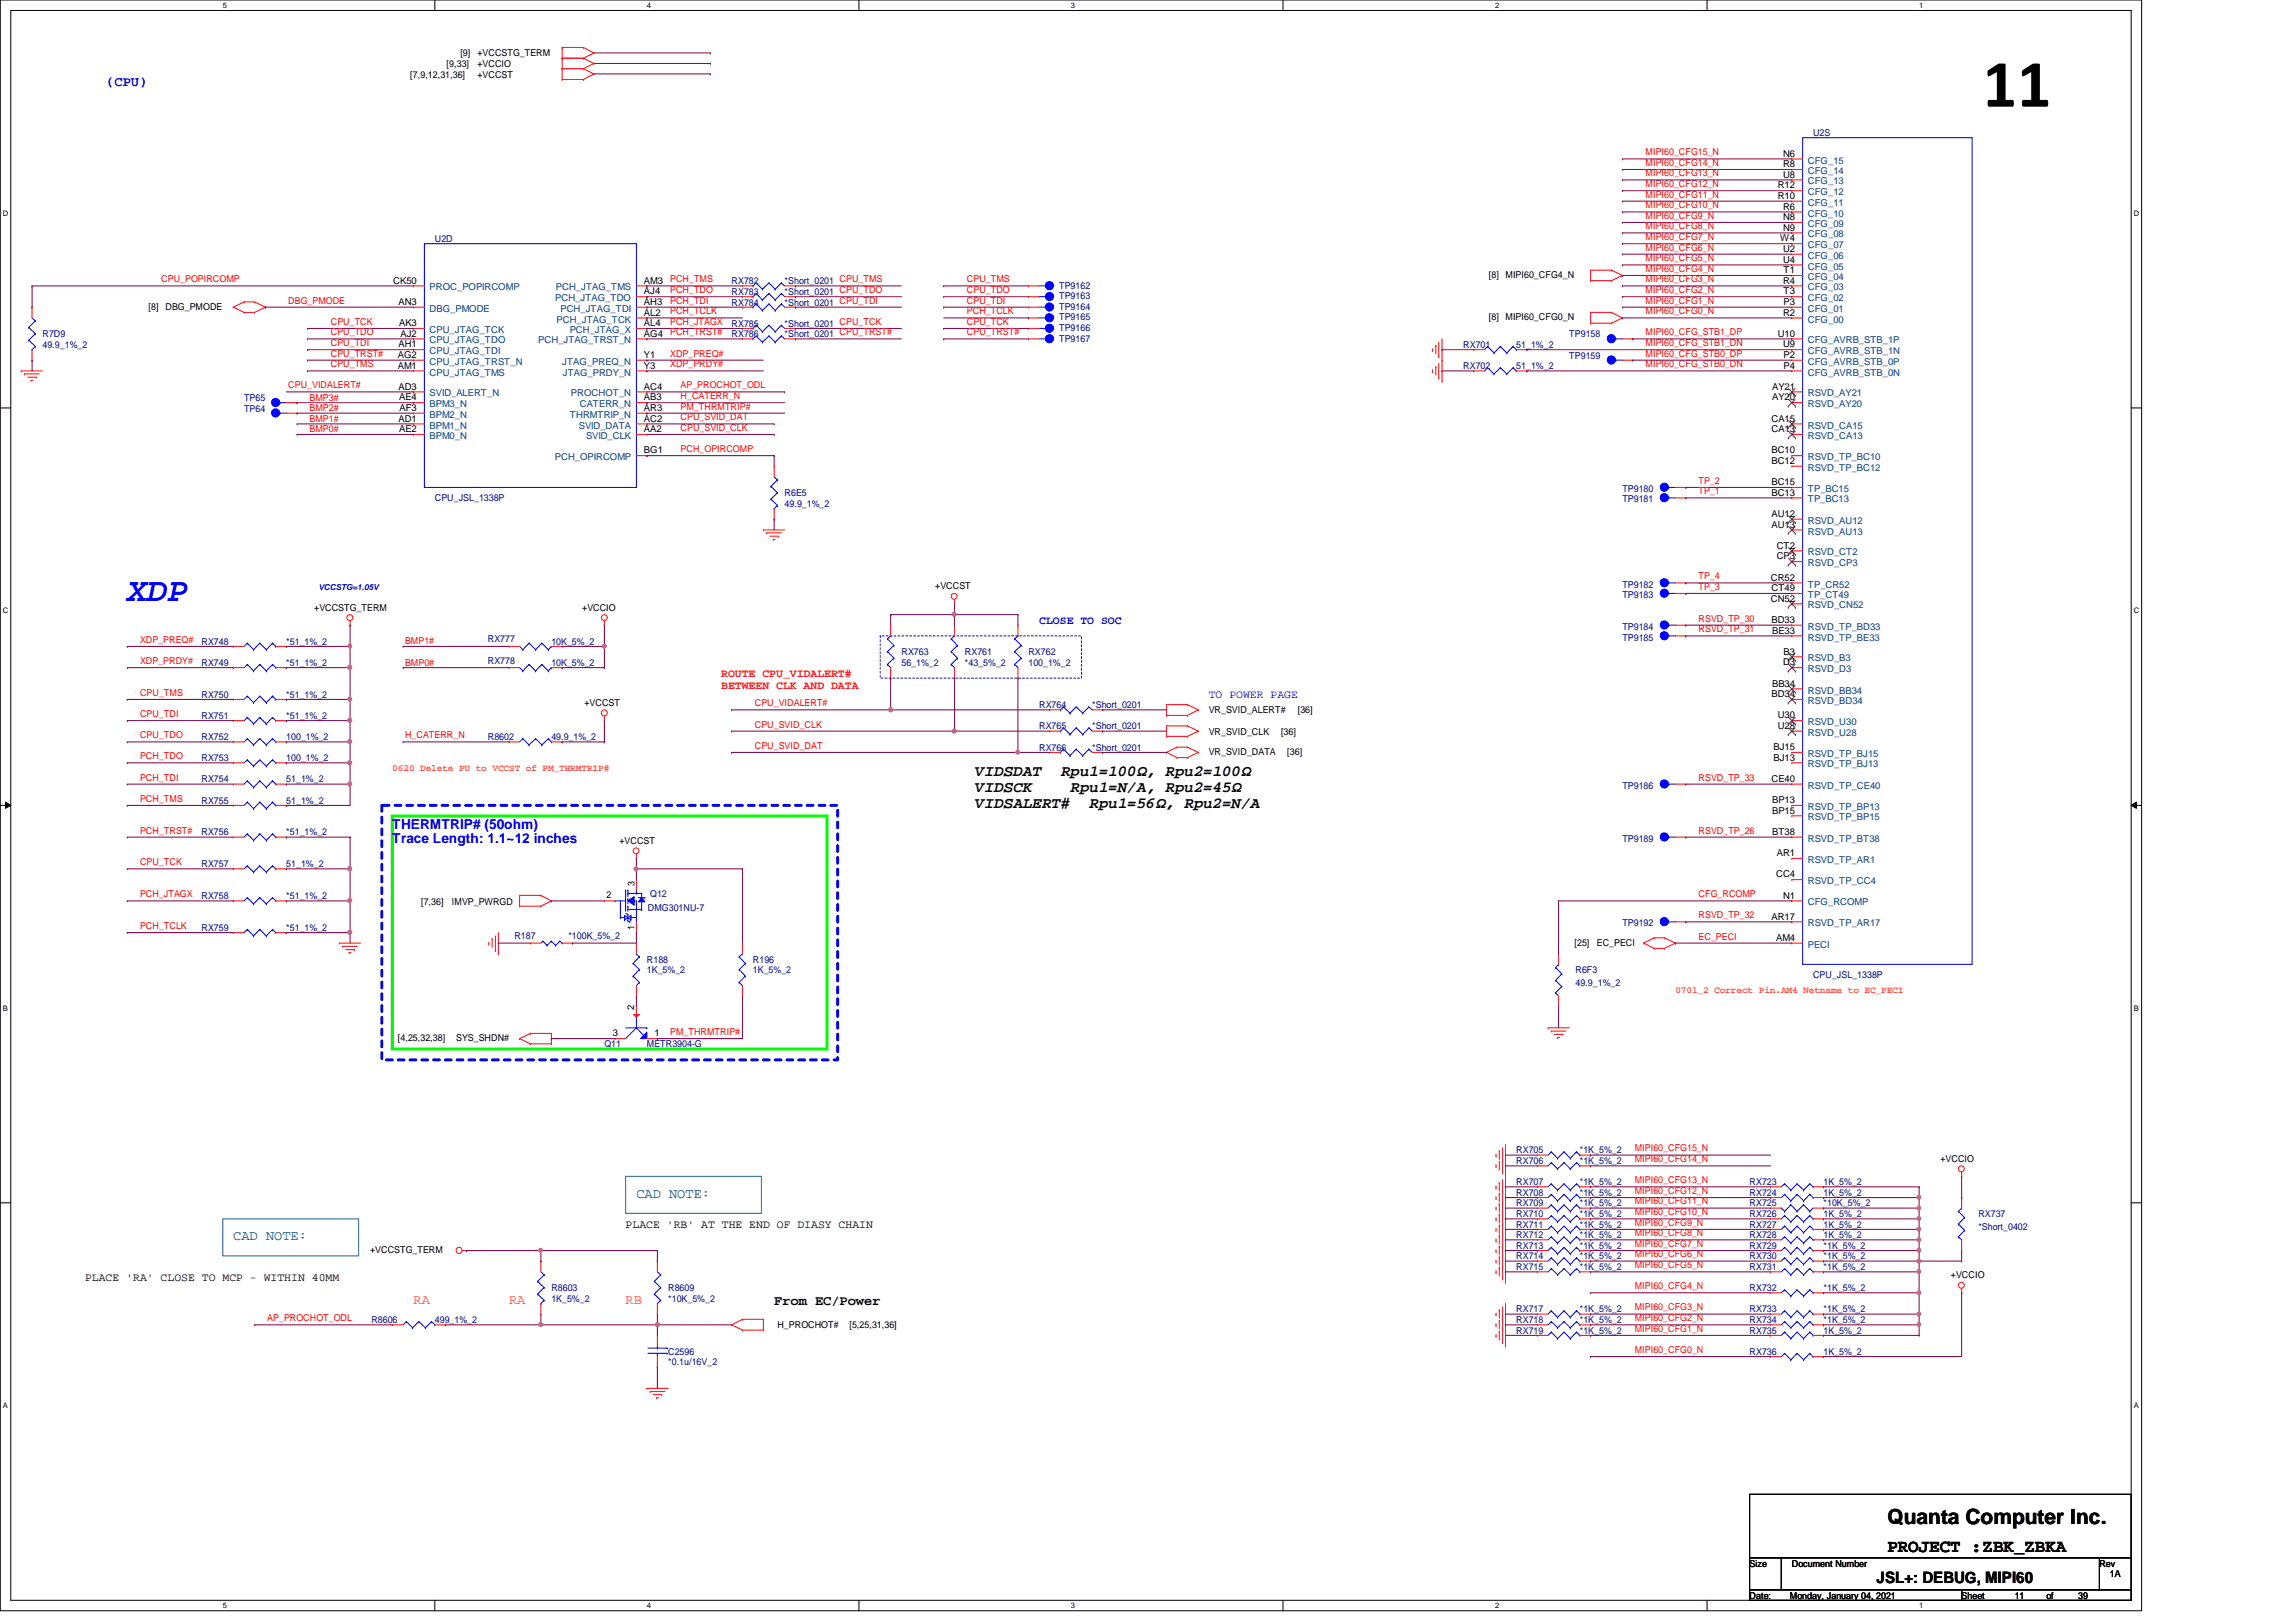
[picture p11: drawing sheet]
<svg xmlns="http://www.w3.org/2000/svg" width="297mm" height="210mm" viewBox="0 0 297 210" stroke-linecap="round" stroke-linejoin="round" font-family="sans-serif">
<defs><g id="words">
<text font-size="8.8" x="256.5" y="13.8">11</text>
<text font-size="4.4" fill="#00f" x="16.5" y="77.7">XDP</text>
<text font-size="2.7" x="244.2" y="197.3">Quanta Computer Inc.</text>
<text font-size="2.3" x="244.2" y="200.8">PROJECT :ZBK_ZBKA</text>
<g font-size="2">
<text x="126.2" y="100.5">VIDSDAT</text>
<text x="137.2" y="100.5">Rpu1=100Ω, Rpu2=100Ω</text>
<text x="126.2" y="102.5">VIDSCK</text>
<text x="126.2" y="104.5">VIDSALERT#</text>
<text x="138.5" y="102.5">Rpu1=N/A, Rpu2=45Ω</text>
<text x="140.9" y="104.5">Rpu1=56Ω, Rpu2=N/A</text>
<text x="242.8" y="204.9">JSL+: DEBUG, MIPI60</text>
</g>
<g font-size="1.8" fill="#00f">
<text x="13.8" y="11.1">(CPU)</text>
<text x="50.8" y="107.2">THERMTRIP# (50ohm)</text>
<text x="50.8" y="109.1">Trace Length: 1.1~12 inches</text>
</g>
<g font-size="1.8" fill="#008040">
<text x="82.3" y="155">CAD NOTE:</text>
<text x="30.2" y="160.5">CAD NOTE:</text>
</g>
<g font-size="1.8" fill="#ff8000">
<text x="53.5" y="168.7">RA</text>
<text x="65.9" y="168.7">RA</text>
<text x="80.9" y="168.7">RB</text>
</g>
<text font-size="1.8" x="100.2" y="168.8">From EC/Power</text>
<g font-size="1.5" fill="#00f">
<text x="134.4" y="80.8">CLOSE TO SOC</text>
<text x="156.4" y="90.4">TO POWER PAGE</text>
</g>
<g font-size="1.5" fill="#f00">
<text x="93.3" y="87.6">ROUTE CPU_VIDALERT#</text>
<text x="93.3" y="89.1">BETWEEN CLK AND DATA</text>
</g>
<g font-size="1.5">
<text x="80.9" y="159">PLACE 'RB' AT THE END OF DIASY CHAIN</text>
<text x="11" y="165.8">PLACE 'RA' CLOSE TO MCP - WITHIN 40MM</text>
</g>
<g font-size="1.2">
<text x="53.1" y="10">[7,9,12,31,36]</text>
<text x="57.8" y="8.7">[9,33]</text>
<text x="59.6" y="7.3">[9]</text>
<text x="61.8" y="7.3">+VCCSTG_TERM</text>
<text x="61.8" y="8.7">+VCCIO</text>
<text x="61.8" y="10">+VCCST</text>
<text x="230.7" y="20.3">N6</text>
<text x="230.7" y="21.6">R8</text>
<text x="230.7" y="23">U8</text>
<text x="230" y="25.7">R10</text>
<text x="230" y="24.4">R12</text>
<text x="230.7" y="28.5">N8</text>
<text x="230.7" y="29.8">N9</text>
<text x="230.7" y="27.1">R6</text>
<text x="192.6" y="36">[8]</text>
<text x="194.8" y="36">MIPI60_CFG4_N</text>
<text x="230.3" y="31.2">W4</text>
<text x="230.7" y="32.6">U2</text>
<text x="230.7" y="34">U4</text>
<text x="230.8" y="35.3">T1</text>
<text x="19.2" y="40.1">[8]</text>
<text x="21.4" y="40.1">DBG_PMODE</text>
<text x="50.9" y="36.7">CK50</text>
<text x="51.6" y="39.5">AN3</text>
<text x="83.3" y="39.5">AH3</text>
<text x="83.3" y="38.1">AJ4</text>
<text x="83.3" y="40.9">AL2</text>
<text x="83.3" y="36.7">AM3</text>
<text x="192.6" y="41.4">[8]</text>
<text x="194.8" y="41.4">MIPI60_CFG0_N</text>
<text x="230.7" y="40.9">R2</text>
<text x="230.7" y="36.7">R4</text>
<text x="230.8" y="39.5">P3</text>
<text x="230.8" y="38.1">T3</text>
<text x="51.5" y="46.3">AG2</text>
<text x="51.5" y="47.7">AM1</text>
<text x="51.6" y="45">AH1</text>
<text x="51.6" y="42.2">AK3</text>
<text x="51.8" y="43.6">AJ2</text>
<text x="83.3" y="43.6">AG4</text>
<text x="83.3" y="42.2">AL4</text>
<text x="83.3" y="46.3">Y1</text>
<text x="83.3" y="47.7">Y3</text>
<text x="230" y="43.6">U10</text>
<text x="230.7" y="45">U9</text>
<text x="230.8" y="46.3">P2</text>
<text x="230.8" y="47.7">P4</text>
<text x="51.6" y="50.4">AD3</text>
<text x="51.6" y="51.8">AE4</text>
<text x="51.7" y="53.2">AF3</text>
<text x="83.3" y="51.8">AB3</text>
<text x="83.3" y="50.4">AC4</text>
<text x="83.3" y="53.2">AR3</text>
<text x="229.3" y="50.4">AY21</text>
<text x="229.3" y="51.8">AY20</text>
<text x="51.6" y="54.6">AD1</text>
<text x="51.6" y="55.9">AE2</text>
<text x="83.3" y="55.9">AA2</text>
<text x="83.3" y="54.6">AC2</text>
<text x="83.3" y="58.7">BG1</text>
<text x="229.2" y="55.9">CA13</text>
<text x="229.2" y="54.6">CA15</text>
<text x="229.2" y="58.7">BC10</text>
<text x="229.2" y="64.1">BC13</text>
<text x="229.2" y="62.8">BC15</text>
<text x="229.2" y="60">BC12</text>
<text x="229.2" y="68.3">AU13</text>
<text x="229.2" y="66.9">AU12</text>
<text x="229.9" y="71">CT2</text>
<text x="121" y="76.3">+VCCST</text>
<text x="229.1" y="75.1">CR52</text>
<text x="229.1" y="77.9">CN52</text>
<text x="229.2" y="76.5">CT49</text>
<text x="229.9" y="72.4">CP3</text>
<text x="40.6" y="79">+VCCSTG_TERM</text>
<text x="75.3" y="79">+VCCIO</text>
<text x="229.2" y="80.6">BD33</text>
<text x="229.3" y="82">BE33</text>
<text x="229.3" y="88.9">BB34</text>
<text x="230.7" y="86.1">D3</text>
<text x="230.8" y="84.7">B3</text>
<text x="75.6" y="91.4">+VCCST</text>
<text x="156.4" y="92.3">VR_SVID_ALERT#</text>
<text x="156.4" y="95.1">VR_SVID_CLK</text>
<text x="165.7" y="95.1">[36]</text>
<text x="167.9" y="92.3">[36]</text>
<text x="229.2" y="90.2">BD34</text>
<text x="230" y="94.3">U28</text>
<text x="230" y="93">U30</text>
<text x="156.4" y="97.7">VR_SVID_DATA</text>
<text x="166.5" y="97.7">[36]</text>
<text x="229.2" y="101.2">CE40</text>
<text x="229.4" y="97.1">BJ15</text>
<text x="229.4" y="98.4">BJ13</text>
<text x="229.3" y="103.9">BP13</text>
<text x="229.3" y="105.3">BP15</text>
<text x="80.1" y="109.2">+VCCST</text>
<text x="229.3" y="108">BT38</text>
<text x="229.8" y="113.5">CC4</text>
<text x="229.9" y="110.8">AR1</text>
<text x="54.5" y="117.2">[7,36]</text>
<text x="58.5" y="117.2">IMVP_PWRGD</text>
<text x="78.5" y="116.2">2</text>
<text x="82.1" y="114.6" transform="rotate(-90 82.1 114.6)">3</text>
<text x="229.2" y="119">AR17</text>
<text x="230.7" y="116.3">N1</text>
<text x="82.1" y="120.4" transform="rotate(-90 82.1 120.4)">1</text>
<text x="203.7" y="122.4">[25]</text>
<text x="206.6" y="122.4">EC_PECI</text>
<text x="229.8" y="121.8">AM4</text>
<text x="82" y="130.7" transform="rotate(-90 82 130.7)">2</text>
<text x="51.5" y="134.7">[4,25,32,38]</text>
<text x="59" y="134.7">SYS_SHDN#</text>
<text x="79.3" y="134.1">3</text>
<text x="84.7" y="134.1">1</text>
<text x="251" y="150.4">+VCCIO</text>
<text x="47.9" y="162.1">+VCCSTG_TERM</text>
<text x="252.4" y="165.4">+VCCIO</text>
<text x="100.6" y="171.9">H_PROCHOT#</text>
<text x="109.9" y="171.9">[5,25,31,36]</text>
<text x="226.4" y="202.7">Size</text>
<text x="231.8" y="202.7">Document Number</text>
<text x="271.6" y="202.7">Rev</text>
<text x="226.4" y="206.9">Date:</text>
<text x="231.6" y="206.9">Monday, January 04, 2021</text>
<text x="253.8" y="206.9">Sheet</text>
<text x="260.6" y="206.9">11</text>
<text x="264.7" y="206.9">of</text>
<text x="268.9" y="206.9">39</text>
<text x="273" y="204.1">1A</text>
</g>
<g font-size="1.2" fill="#000080">
<text x="234.6" y="17.6">U2S</text>
<text x="56.3" y="31.3">U2D</text>
<text x="94.7" y="36.8">RX782</text>
<text x="94.7" y="38.1">RX783</text>
<text x="94.7" y="39.5">RX784</text>
<text x="101.5" y="36.8">*Short_0201 CPU_TMS</text>
<text x="101.5" y="38.1">*Short_0201 CPU_TDO</text>
<text x="101.5" y="39.5">*Short_0201 CPU_TDI</text>
<text x="137" y="40.1">TP9164</text>
<text x="137" y="41.4">TP9165</text>
<text x="137" y="37.3">TP9162</text>
<text x="137" y="38.7">TP9163</text>
<text x="5.5" y="43.6">R7D9</text>
<text x="5.5" y="45">49.9_1%_2</text>
<text x="94.7" y="42.3">RX785</text>
<text x="94.7" y="43.6">RX786</text>
<text x="101.5" y="42.3">*Short_0201 CPU_TCK</text>
<text x="101.5" y="43.6">*Short_0201 CPU_TRST#</text>
<text x="137" y="42.8">TP9166</text>
<text x="137" y="44.2">TP9167</text>
<text x="189.3" y="45">RX701</text>
<text x="189.3" y="47.8">RX702</text>
<text x="196.2" y="45">51_1%_2</text>
<text x="196.2" y="47.8">51_1%_2</text>
<text x="203" y="43.6">TP9158</text>
<text x="203" y="46.4">TP9159</text>
<text x="31.6" y="51.9">TP65</text>
<text x="31.6" y="53.3">TP64</text>
<text x="56.3" y="64.9">CPU_JSL_1338P</text>
<text x="101.5" y="64.2">R6E5</text>
<text x="101.5" y="65.6">49.9_1%_2</text>
<text x="209.9" y="63.7">TP9180</text>
<text x="209.9" y="65">TP9181</text>
<text x="209.9" y="76">TP9182</text>
<text x="209.9" y="77.4">TP9183</text>
<text x="26.1" y="83.4">RX748</text>
<text x="37" y="83.4">*51_1%_2</text>
<text x="63.1" y="83.1">RX777</text>
<text x="71.3" y="83.4">10K_5%_2</text>
<text x="209.9" y="81.5">TP9184</text>
<text x="209.9" y="82.9">TP9185</text>
<text x="26.1" y="86.1">RX749</text>
<text x="37" y="86.1">*51_1%_2</text>
<text x="63.1" y="85.9">RX778</text>
<text x="71.3" y="86.1">10K_5%_2</text>
<text x="116.6" y="84.8">RX763</text>
<text x="116.6" y="86.1">56_1%_2</text>
<text x="124.8" y="84.8">RX761</text>
<text x="124.8" y="86.1">*43_5%_2</text>
<text x="133.1" y="84.8">RX762</text>
<text x="133.1" y="86.1">100_1%_2</text>
<text x="26.1" y="90.3">RX750</text>
<text x="26.1" y="93">RX751</text>
<text x="26.1" y="95.8">RX752</text>
<text x="37" y="90.3">*51_1%_2</text>
<text x="37" y="93">*51_1%_2</text>
<text x="37" y="95.8">100_1%_2</text>
<text x="63.1" y="95.8">R8602</text>
<text x="71.3" y="95.8">49.9_1%_2</text>
<text x="134.4" y="91.7">RX764</text>
<text x="134.4" y="94.4">RX765</text>
<text x="141.3" y="91.7">*Short_0201</text>
<text x="141.3" y="94.4">*Short_0201</text>
<text x="26.1" y="98.5">RX753</text>
<text x="26.1" y="101.3">RX754</text>
<text x="37" y="98.5">100_1%_2</text>
<text x="37" y="101.3">51_1%_2</text>
<text x="134.4" y="97.2">RX766</text>
<text x="141.3" y="97.2">*Short_0201</text>
<text x="26.1" y="104">RX755</text>
<text x="37" y="104">51_1%_2</text>
<text x="209.9" y="102.1">TP9186</text>
<text x="26.1" y="112.2">RX757</text>
<text x="26.1" y="108.1">RX756</text>
<text x="37" y="112.2">51_1%_2</text>
<text x="37" y="108.1">*51_1%_2</text>
<text x="209.9" y="108.9">TP9189</text>
<text x="26.1" y="116.3">RX758</text>
<text x="37" y="116.3">*51_1%_2</text>
<text x="83.8" y="117.9">DMG301NU-7</text>
<text x="84.1" y="116.1">Q12</text>
<text x="209.9" y="119.9">TP9192</text>
<text x="26.1" y="120.4">RX759</text>
<text x="37" y="120.4">*51_1%_2</text>
<text x="66.5" y="121.5">R187</text>
<text x="73.5" y="121.5">*100K_5%_2</text>
<text x="83.7" y="124.6">R188</text>
<text x="83.7" y="125.9">1K_5%_2</text>
<text x="97.4" y="124.6">R196</text>
<text x="97.4" y="125.9">1K_5%_2</text>
<text x="203.8" y="125.9">R6F3</text>
<text x="203.8" y="127.6">49.9_1%_2</text>
<text x="234.6" y="126.6">CPU_JSL_1338P</text>
<text x="78.2" y="135.6">Q11</text>
<text x="83.7" y="135.6">METR3904-G</text>
<text x="196.2" y="149.3">RX705</text>
<text x="204.4" y="149.3">*1K_5%_2</text>
<text x="196.2" y="150.6">RX706</text>
<text x="196.2" y="153.4">RX707</text>
<text x="196.2" y="154.7">RX708</text>
<text x="204.4" y="150.6">*1K_5%_2</text>
<text x="204.4" y="153.4">*1K_5%_2</text>
<text x="204.4" y="154.7">*1K_5%_2</text>
<text x="226.4" y="153.4">RX723</text>
<text x="226.4" y="154.7">RX724</text>
<text x="235.9" y="153.4">1K_5%_2</text>
<text x="235.9" y="154.7">1K_5%_2</text>
<text x="196.2" y="161.6">RX713</text>
<text x="196.2" y="157.5">RX710</text>
<text x="196.2" y="158.9">RX711</text>
<text x="196.2" y="160.2">RX712</text>
<text x="196.2" y="156.1">RX709</text>
<text x="204.4" y="161.6">*1K_5%_2</text>
<text x="204.4" y="157.5">*1K_5%_2</text>
<text x="204.4" y="158.9">*1K_5%_2</text>
<text x="204.4" y="160.2">*1K_5%_2</text>
<text x="204.4" y="156.1">*1K_5%_2</text>
<text x="226.4" y="161.6">RX729</text>
<text x="226.4" y="156.1">RX725</text>
<text x="226.4" y="157.5">RX726</text>
<text x="226.4" y="158.9">RX727</text>
<text x="226.4" y="160.2">RX728</text>
<text x="235.9" y="161.6">*1K_5%_2</text>
<text x="235.9" y="156.1">*10K_5%_2</text>
<text x="235.9" y="157.5">1K_5%_2</text>
<text x="235.9" y="158.9">1K_5%_2</text>
<text x="235.9" y="160.2">1K_5%_2</text>
<text x="255.9" y="157.5">RX737</text>
<text x="255.9" y="159.1">*Short_0402</text>
<text x="71.3" y="167.1">R8603</text>
<text x="86.4" y="167.1">R8609</text>
<text x="196.2" y="163">RX714</text>
<text x="196.2" y="164.3">RX715</text>
<text x="204.4" y="163">*1K_5%_2</text>
<text x="204.4" y="164.3">*1K_5%_2</text>
<text x="226.4" y="167.1">RX732</text>
<text x="226.4" y="163">RX730</text>
<text x="226.4" y="164.3">RX731</text>
<text x="235.9" y="167.1">*1K_5%_2</text>
<text x="235.9" y="163">*1K_5%_2</text>
<text x="235.9" y="164.3">*1K_5%_2</text>
<text x="48" y="171.2">R8606</text>
<text x="56.3" y="171.2">499_1%_2</text>
<text x="71.3" y="168.4">1K_5%_2</text>
<text x="86.4" y="168.4">*10K_5%_2</text>
<text x="196.2" y="169.8">RX717</text>
<text x="196.2" y="171.2">RX718</text>
<text x="196.2" y="172.6">RX719</text>
<text x="204.4" y="169.8">*1K_5%_2</text>
<text x="204.4" y="171.2">*1K_5%_2</text>
<text x="204.4" y="172.6">*1K_5%_2</text>
<text x="226.4" y="169.8">RX733</text>
<text x="226.4" y="171.2">RX734</text>
<text x="226.4" y="172.6">RX735</text>
<text x="235.9" y="169.8">*1K_5%_2</text>
<text x="235.9" y="171.2">*1K_5%_2</text>
<text x="235.9" y="172.6">1K_5%_2</text>
<text x="86.4" y="175.3">C2596</text>
<text x="86.4" y="176.7">*0.1u/16V_2</text>
<text x="226.4" y="175.3">RX736</text>
<text x="235.9" y="175.3">1K_5%_2</text>
</g>
<g font-size="1.2" fill="#f00">
<text x="212.9" y="20.1">MIPI60_CFG15_N</text>
<text x="212.9" y="21.5">MIPI60_CFG14_N</text>
<text x="212.9" y="22.8">MIPI60_CFG13_N</text>
<text x="212.9" y="24.2">MIPI60_CFG12_N</text>
<text x="212.9" y="25.6">MIPI60_CFG11_N</text>
<text x="212.9" y="27">MIPI60_CFG10_N</text>
<text x="212.9" y="28.3">MIPI60_CFG9_N</text>
<text x="212.9" y="29.7">MIPI60_CFG8_N</text>
<text x="212.9" y="33.8">MIPI60_CFG5_N</text>
<text x="212.9" y="35.2">MIPI60_CFG4_N</text>
<text x="212.9" y="32.4">MIPI60_CFG6_N</text>
<text x="212.9" y="31.1">MIPI60_CFG7_N</text>
<text x="20.9" y="36.5">CPU_POPIRCOMP</text>
<text x="37.3" y="39.3">DBG_PMODE</text>
<text x="86.7" y="36.5">PCH_TMS</text>
<text x="86.7" y="37.9">PCH_TDO</text>
<text x="86.7" y="39.3">PCH_TDI</text>
<text x="86.7" y="40.7">PCH_TCLK</text>
<text x="125.1" y="36.5">CPU_TMS</text>
<text x="125.1" y="37.9">CPU_TDO</text>
<text x="125.1" y="39.3">CPU_TDI</text>
<text x="125.1" y="40.7">PCH_TCLK</text>
<text x="212.9" y="40.7">MIPI60_CFG0_N</text>
<text x="212.9" y="37.9">MIPI60_CFG2_N</text>
<text x="212.9" y="39.3">MIPI60_CFG1_N</text>
<text x="212.9" y="36.5">MIPI60_CFG3_N</text>
<text x="42.8" y="42">CPU_TCK</text>
<text x="42.8" y="43.4">CPU_TDO</text>
<text x="42.8" y="44.8">CPU_TDI</text>
<text x="42.8" y="46.1">CPU_TRST#</text>
<text x="42.8" y="47.5">CPU_TMS</text>
<text x="86.7" y="46.1">XDP_PREQ#</text>
<text x="86.7" y="47.5">XDP_PRDY#</text>
<text x="86.7" y="42">PCH_JTAGX</text>
<text x="86.7" y="43.4">PCH_TRST#</text>
<text x="125.1" y="42">CPU_TCK</text>
<text x="125.1" y="43.4">CPU_TRST#</text>
<text x="212.9" y="47.5">MIPI60_CFG_STB0_DN</text>
<text x="212.9" y="44.8">MIPI60_CFG_STB1_DN</text>
<text x="212.9" y="43.4">MIPI60_CFG_STB1_DP</text>
<text x="212.9" y="46.1">MIPI60_CFG_STB0_DP</text>
<text x="37.3" y="50.2">CPU_VIDALERT#</text>
<text x="40" y="51.9">BMP3#</text>
<text x="40" y="53.2">BMP2#</text>
<text x="88.1" y="50.2">AP_PROCHOT_ODL</text>
<text x="88.1" y="51.6">H_CATERR_N</text>
<text x="88.1" y="53">PM_THRMTRIP#</text>
<text x="40" y="54.6">BMP1#</text>
<text x="40" y="56">BMP0#</text>
<text x="88.1" y="58.5">PCH_OPIRCOMP</text>
<text x="88.1" y="55.8">CPU_SVID_CLK</text>
<text x="88.1" y="54.4">CPU_SVID_DAT</text>
<text x="219.7" y="62.6">TP_2</text>
<text x="219.7" y="64">TP_1</text>
<text x="219.7" y="75">TP_4</text>
<text x="219.7" y="76.3">TP_3</text>
<text x="18.1" y="83.2">XDP_PREQ#</text>
<text x="52.4" y="83.4">BMP1#</text>
<text x="219.7" y="81.8">RSVD_TP_31</text>
<text x="219.7" y="80.4">RSVD_TP_30</text>
<text x="18.1" y="85.9">XDP_PRDY#</text>
<text x="52.4" y="86.1">BMP0#</text>
<text x="18.1" y="90">CPU_TMS</text>
<text x="18.1" y="92.8">CPU_TDI</text>
<text x="18.1" y="95.5">CPU_TDO</text>
<text x="52.4" y="95.5">H_CATERR_N</text>
<text x="97.7" y="91.4">CPU_VIDALERT#</text>
<text x="97.7" y="94.1">CPU_SVID_CLK</text>
<text x="18.1" y="98.3">PCH_TDO</text>
<text x="18.1" y="101">PCH_TDI</text>
<text x="97.7" y="96.9">CPU_SVID_DAT</text>
<text x="219.7" y="101">RSVD_TP_33</text>
<text x="18.1" y="103.8">PCH_TMS</text>
<text x="18.1" y="107.9">PCH_TRST#</text>
<text x="219.7" y="107.9">RSVD_TP_26</text>
<text x="18.1" y="112">CPU_TCK</text>
<text x="18.1" y="116.1">PCH_JTAGX</text>
<text x="219.7" y="118.8">RSVD_TP_32</text>
<text x="219.7" y="116.1">CFG_RCOMP</text>
<text x="18.1" y="120.2">PCH_TCLK</text>
<text x="219.7" y="121.6">EC_PECI</text>
<text x="86.7" y="133.9">PM_THRMTRIP#</text>
<text x="211.5" y="149">MIPI60_CFG15_N</text>
<text x="211.5" y="150.4">MIPI60_CFG14_N</text>
<text x="211.5" y="153.1">MIPI60_CFG13_N</text>
<text x="211.5" y="154.5">MIPI60_CFG12_N</text>
<text x="211.5" y="155.9">MIPI60_CFG11_N</text>
<text x="211.5" y="157.3">MIPI60_CFG10_N</text>
<text x="211.5" y="158.6">MIPI60_CFG9_N</text>
<text x="211.5" y="160">MIPI60_CFG8_N</text>
<text x="211.5" y="161.4">MIPI60_CFG7_N</text>
<text x="211.5" y="162.7">MIPI60_CFG6_N</text>
<text x="211.5" y="164.1">MIPI60_CFG5_N</text>
<text x="211.5" y="166.8">MIPI60_CFG4_N</text>
<text x="34.6" y="171">AP_PROCHOT_ODL</text>
<text x="211.5" y="169.6">MIPI60_CFG3_N</text>
<text x="211.5" y="171">MIPI60_CFG2_N</text>
<text x="211.5" y="172.3">MIPI60_CFG1_N</text>
<text x="211.5" y="175.1">MIPI60_CFG0_N</text>
</g>
<g font-size="1.2" fill="#004080">
<text x="233.9" y="21.2">CFG_15</text>
<text x="233.9" y="22.5">CFG_14</text>
<text x="233.9" y="23.9">CFG_13</text>
<text x="233.9" y="29.4">CFG_09</text>
<text x="233.9" y="26.6">CFG_11</text>
<text x="233.9" y="25.3">CFG_12</text>
<text x="233.9" y="28">CFG_10</text>
<text x="233.9" y="30.7">CFG_08</text>
<text x="233.9" y="33.5">CFG_06</text>
<text x="233.9" y="34.9">CFG_05</text>
<text x="233.9" y="32.1">CFG_07</text>
<text x="55.6" y="40.3">DBG_PMODE</text>
<text x="55.6" y="37.6">PROC_POPIRCOMP</text>
<text x="71.8" y="39">PCH_JTAG_TDO</text>
<text x="71.9" y="37.6">PCH_JTAG_TMS</text>
<text x="72" y="41.7">PCH_JTAG_TCK</text>
<text x="72.5" y="40.3">PCH_JTAG_TDI</text>
<text x="233.9" y="40.3">CFG_01</text>
<text x="233.9" y="41.7">CFG_00</text>
<text x="233.9" y="37.6">CFG_03</text>
<text x="233.9" y="36.2">CFG_04</text>
<text x="233.9" y="39">CFG_02</text>
<text x="55.6" y="47.2">CPU_JTAG_TRST_N</text>
<text x="55.6" y="45.8">CPU_JTAG_TDI</text>
<text x="55.6" y="44.4">CPU_JTAG_TDO</text>
<text x="55.6" y="43.1">CPU_JTAG_TCK</text>
<text x="69.6" y="44.4">PCH_JTAG_TRST_N</text>
<text x="72.7" y="47.2">JTAG_PREQ_N</text>
<text x="73.7" y="43.1">PCH_JTAG_X</text>
<text x="233.9" y="47.2">CFG_AVRB_STB_0P</text>
<text x="233.9" y="44.4">CFG_AVRB_STB_1P</text>
<text x="233.9" y="45.8">CFG_AVRB_STB_1N</text>
<text x="55.6" y="51.3">SVID_ALERT_N</text>
<text x="55.6" y="52.7">BPM3_N</text>
<text x="55.6" y="48.6">CPU_JTAG_TMS</text>
<text x="72.8" y="48.6">JTAG_PRDY_N</text>
<text x="73.9" y="51.3">PROCHOT_N</text>
<text x="75" y="52.7">CATERR_N</text>
<text x="233.9" y="51.3">RSVD_AY21</text>
<text x="233.9" y="52.7">RSVD_AY20</text>
<text x="233.9" y="48.6">CFG_AVRB_STB_0N</text>
<text x="55.6" y="55.5">BPM1_N</text>
<text x="55.6" y="56.8">BPM0_N</text>
<text x="55.6" y="54.1">BPM2_N</text>
<text x="71.8" y="59.6">PCH_OPIRCOMP</text>
<text x="73.7" y="54.1">THRMTRIP_N</text>
<text x="74.9" y="55.5">SVID_DATA</text>
<text x="75.8" y="56.8">SVID_CLK</text>
<text x="233.9" y="56.8">RSVD_CA13</text>
<text x="233.9" y="55.5">RSVD_CA15</text>
<text x="233.9" y="59.6">RSVD_TP_BC10</text>
<text x="233.9" y="65">TP_BC13</text>
<text x="233.9" y="63.7">TP_BC15</text>
<text x="233.9" y="60.9">RSVD_TP_BC12</text>
<text x="233.9" y="69.2">RSVD_AU13</text>
<text x="233.9" y="67.8">RSVD_AU12</text>
<text x="233.9" y="71.9">RSVD_CT2</text>
<text x="233.9" y="77.4">TP_CT49</text>
<text x="233.9" y="76">TP_CR52</text>
<text x="233.9" y="73.3">RSVD_CP3</text>
<text x="233.9" y="78.7">RSVD_CN52</text>
<text x="233.9" y="82.9">RSVD_TP_BE33</text>
<text x="233.9" y="81.5">RSVD_TP_BD33</text>
<text x="233.9" y="89.7">RSVD_BB34</text>
<text x="233.9" y="85.6">RSVD_B3</text>
<text x="233.9" y="87">RSVD_D3</text>
<text x="233.9" y="95.2">RSVD_U28</text>
<text x="233.9" y="91.1">RSVD_BD34</text>
<text x="233.9" y="93.9">RSVD_U30</text>
<text x="233.9" y="98">RSVD_TP_BJ15</text>
<text x="233.9" y="99.3">RSVD_TP_BJ13</text>
<text x="233.9" y="104.8">RSVD_TP_BP13</text>
<text x="233.9" y="106.2">RSVD_TP_BP15</text>
<text x="233.9" y="102.1">RSVD_TP_CE40</text>
<text x="233.9" y="111.7">RSVD_TP_AR1</text>
<text x="233.9" y="108.9">RSVD_TP_BT38</text>
<text x="233.9" y="117.2">CFG_RCOMP</text>
<text x="233.9" y="114.4">RSVD_TP_CC4</text>
<text x="233.9" y="119.9">RSVD_TP_AR17</text>
<text x="233.9" y="122.6">PECI</text>
</g>
<g font-size="1.2" fill="#ff8000">
<text x="50.8" y="99.7">0620 Delete PU to VCCST of PM_THRMTRIP#</text>
<text x="216.7" y="128.6">0701_2 Correct Pin.AM4 Netname to EC_PECI</text>
</g>
<text font-size="1.1" fill="#00f" x="41.2" y="76.4">VCCSTG=1.05V</text>
<g font-size="1">
<text x="28.8" y="1">5</text>
<text x="83.7" y="1">4</text>
<text x="138.6" y="1">3</text>
<text x="193.4" y="1">2</text>
<text x="248.3" y="1">1</text>
<text x=".4" y="27.9">D</text>
<text x="276.1" y="27.9">D</text>
<text x=".4" y="79.4">C</text>
<text x="276.1" y="79.4">C</text>
<text x=".4" y="130.8">B</text>
<text x="276.1" y="130.8">B</text>
<text x=".4" y="182.2">A</text>
<text x="276.1" y="182.2">A</text>
<text x="28.8" y="208.1">5</text>
<text x="83.7" y="208.1">4</text>
<text x="138.6" y="208.1">3</text>
<text x="193.4" y="208.1">2</text>
<text x="248.3" y="208.1">1</text>
</g>
</g></defs>
<path d="M0 0h277.1v208.4h-277.1zM1.4 1.4h274.3v205.7h-274.3z" fill="none" stroke="#000" stroke-width=".13"/>
<g fill="#fff">
<path d="M28.8 .1h.6v1.1h-.6z"/>
<path d="M28.8 207.2h.6v1.1h-.6z"/>
</g>
<path d="M56.3 0v1.4M56.3 207.1v1.3" fill="none" stroke="#000" stroke-width=".13"/>
<g fill="#fff">
<path d="M83.7 .1h.5v1.1h-.5z"/>
<path d="M83.7 207.2h.5v1.1h-.5z"/>
</g>
<path d="M111.1 0v1.4M111.1 207.1v1.3" fill="none" stroke="#000" stroke-width=".13"/>
<g fill="#fff">
<path d="M138.6 .1h.5v1.1h-.5z"/>
<path d="M138.6 207.2h.5v1.1h-.5z"/>
</g>
<path d="M166 0v1.4M166 207.1v1.3" fill="none" stroke="#000" stroke-width=".13"/>
<g fill="#fff">
<path d="M193.4 .1h.6v1.1h-.6z"/>
<path d="M193.4 207.2h.6v1.1h-.6z"/>
</g>
<path d="M220.8 0v1.4M220.8 207.1v1.3" fill="none" stroke="#000" stroke-width=".13"/>
<g fill="#fff">
<path d="M248.3 .1h.5v1.1h-.5z"/>
<path d="M248.3 207.2h.5v1.1h-.5z"/>
<path d="M.4 27.1h.7v1.1h-.7z"/>
<path d="M276.1 27.1h.7v1.1h-.7z"/>
<path d="M.4 78.5h.7v1.1h-.7z"/>
<path d="M276.1 78.5h.7v1.1h-.7z"/>
</g>
<path d="M0 52.8h1.4M275.7 52.8h1.4" fill="none" stroke="#000" stroke-width=".13"/>
<g fill="#fff">
<path d="M.4 129.9h.6v1.1h-.6z"/>
<path d="M276.1 129.9h.6v1.1h-.6z"/>
</g>
<path d="M0 104.2h1.4M.7 103.8l.7 .4-.7 .4zM275.7 104.2l.7-.4v.8zM275.7 104.2h1.4" fill="none" stroke="#000" stroke-width=".13"/>
<path d="M.7 103.8l.7 .4-.7 .4zM275.7 104.2l.7-.4v.8z" fill="#000"/>
<g fill="#fff">
<path d="M.4 181.4h.6v1.1h-.6z"/>
<path d="M276.1 181.4h.6v1.1h-.6z"/>
</g>
<path d="M0 155.7h1.4M275.7 155.7h1.4M226.4 193.4h49.3v8.2h-49.3zM226.4 201.6h4.1v4.1h-4.1zM226.4 205.7h27.4v1.4h-27.4zM230.5 201.6h41.1v4.1h-41.1zM253.8 205.7h21.9v1.4h-21.9zM271.6 201.6h4.1v4.1h-4.1z" fill="none" stroke="#000" stroke-width=".13"/>
<path d="M28.8 157.7h17.6v4.8h-17.6zM80.9 152.2h17.6v4.8h-17.6z" fill="none" stroke="#008080" stroke-width=".13"/>
<path d="M113.9 82.3h26v5.5h-26z" fill="none" stroke="#00f" stroke-width=".13" stroke-dasharray=".3 .3"/>
<path d="M49.4 104.2h59v33h-59z" fill="none" stroke="#00f" stroke-width=".38" stroke-dasharray=".8 .8"/>
<path d="M50.8 105.6h56.2v30.2h-56.2z" fill="none" stroke="#0f0" stroke-width=".38"/>
<g fill="none" stroke="#f00" stroke-width=".13">
<path d="M72.7 7.5h.1M72.7 6.1h.1M72.7 8.9h.1M72.7 10.3h.1M72.7 6.1h2.8M72.7 7.5h2.8M72.7 6.1v4.2M72.7 8.9h2.8M72.7 10.3h2.8M75.5 6.1h.1M75.5 7.5h.1M75.5 8.9h.1"/>
<path d="M75.5 10.3h.1M75.5 6.1l1.3 .8M75.5 7.5l1.3 .7M75.5 8.9l1.3 .7M76.8 6.9h.1M76.8 8.2h.1M76.8 9.6h.1M76.8 6.9l-1.3 .6M76.8 8.2l-1.3 .7M76.8 9.6l-1.3 .7M30.2 39.8h.1M30.2 39.8l1.4 .6"/>
<path d="M31.6 39.1h.1M31.6 39.1l-1.4 .7M31.6 39.1h1.3M32.9 39.1h.1M32.9 39.1l1.4 .7M34.3 39.8h.1M34.3 39.8l-1.4 .6M205.8 36.3h.1M205.8 35h.1M205.8 35h2.7M205.8 36.3h2.7M205.8 35v1.3"/>
<path d="M208.5 35h.1M208.5 36.3h.1M208.5 35l1.4 .6M209.9 35.6h.1M209.9 35.6l-1.4 .7M2.7 48h.1M2.7 48h2.8M3.2 48.4h.1M3.2 48.4h1.9M3.6 48.8h1.1M4 49.2h.1M4 49.2h.3"/>
<path d="M4.7 48.8h.1M31.6 40.4h.1M31.6 40.4h1.3M32.9 40.4h.1M185.3 45.4h.1M185.3 48.1h.1M185.3 45.1v.3M185.3 47.8v.3M185.8 44.7h.1M185.8 47.5h.1M185.8 44.7v1.1M185.8 47.5v1.1"/>
<path d="M186.1 46.2h.1M186.1 48.9h.1M186.1 44.3v1.9M186.1 47v1.9M186.6 46.6h.1M186.6 49.4h.1M186.6 43.9v5.5M205.8 41.8h.1M205.8 40.4h.1M205.8 40.4h2.7M205.8 40.4v1.4M205.8 41.8h2.7"/>
<path d="M208.5 40.4h.1M208.5 41.8h.1M208.5 40.4l1.4 .7M209.9 41.1h.1M209.9 41.1l-1.4 .7M98.8 68.6h.1M98.8 68.6h2.7M99.2 69h.1M99.2 69h1.9M99.6 69.4h1.1M100 69.8h.1M100 69.8h.3"/>
<path d="M100.7 69.4h.1M123.5 78.1h.1M123.5 77.6v.5M45.3 80.9h.1M45.3 80.3v.6M78.2 80.9h.1M78.2 93.3h.1M78.2 80.3v.6M78.2 92.7v.6M115.2 87.8h.1M115.2 80.9h.1M115.2 80.9v1.4"/>
<path d="M115.2 86.4v1.4M150.9 91.2h.1M150.9 92.6h.1M150.9 93.9h.1M150.9 95.3h.1M150.9 97.4h.1M150.9 91.2h2.7M150.9 91.2v1.4M150.9 93.9v1.4M150.9 92.6h2.7M150.9 93.9h2.7M150.9 95.3h2.7"/>
<path d="M150.9 97.4l1.4 .6M152.3 96.7h.1M152.3 98h.1M152.3 96.7h1.3M152.3 96.7l-1.4 .7M152.3 98h1.3M153.6 91.2h.1M153.6 92.6h.1M153.6 93.9h.1M153.6 95.3h.1M153.6 96.7h.1M153.6 98h.1"/>
<path d="M153.6 91.2l1.4 .7M153.6 93.9l1.4 .7M153.6 96.7l1.4 .7M155 91.9h.1M155 94.6h.1M155 97.4h.1M155 91.9l-1.4 .7M155 94.6l-1.4 .7M155 97.4l-1.4 .6M67.2 117.3h.1M67.2 115.9h.1M67.2 115.9h2.8"/>
<path d="M67.2 117.3h2.8M67.2 115.9v1.4M70 115.9h.1M70 117.3h.1M70 115.9l1.3 .7M71.3 116.6h.1M71.3 116.6l-1.3 .7M82.3 111.1h.1M82.3 110.5v.6M43.9 122h.1M43.9 122h2.7M44.3 122.5h.1"/>
<path d="M44.3 122.5h1.9M44.7 122.9h1.1M45.2 123.3h.1M45.2 123.3h.2M45.8 122.9h.1M63.2 122.2h.1M63.2 121.9v.3M63.7 121.5h.1M63.7 121.5v1.1M64.1 123h.1M64.1 121.1v1.9M64.5 123.4h.1"/>
<path d="M64.5 120.7v2.7M67.2 134.4h.1M67.2 134.4l1.4 .7M68.6 133.7h.1M68.6 135.1h.1M68.6 133.7l-1.4 .7M68.6 133.7h2.7M68.6 135.1h2.7M71.3 133.7h.1M71.3 135.1h.1M71.3 133.7v1.4M200.3 133h.1"/>
<path d="M200.3 133h2.7M200.7 133.4h.1M200.7 133.4h1.9M201.1 133.9h1.1M201.5 134.3h.1M201.5 134.3h.3M202.2 133.9h.1M212.6 122h.1M212.6 122l1.4 .7M214 121.4h.1M214 122.7h.1M214 121.4l-1.4 .6"/>
<path d="M214 121.4h1.3M214 122.7h1.3M215.3 121.4h.1M215.3 122.7h.1M215.3 121.4l1.4 .6M216.7 122h.1M216.7 122l-1.4 .7M193.5 149.6h.1M193.5 151h.1M193.5 153.8h.1M193.5 155.1h.1M193.5 156.5h.1"/>
<path d="M193.5 157.9h.1M193.5 159.2h.1M193.5 149.4v.2M193.5 150.7v.3M193.5 153.5v.3M193.5 154.9v.2M193.5 156.2v.3M193.5 157.6v.3M193.5 159v.2M194 148.9h.1M194 150.3h.1M194 153h.1"/>
<path d="M194 154.4h.1M194 155.8h.1M194 157.2h.1M194 158.5h.1M194 159.9h.1M194 148.9v1.1M194 150.3v1.1M194 153v1.1M194 154.4v1.1M194 155.8v1.1M194 157.2v1.1M194 158.5v1.1"/>
<path d="M194 159.9v1.1M194.4 150.5h.1M194.4 151.8h.1M194.4 154.6h.1M194.4 155.9h.1M194.4 157.3h.1M194.4 158.7h.1M194.4 148.5v3.3M194.4 152.7v12.8M194.8 150.9h.1M194.8 152.2h.1M194.8 155h.1"/>
<path d="M194.8 156.3h.1M194.8 157.7h.1M194.8 159.1h.1M194.8 148.1v17.8M253.8 152.2h.1M253.8 151.7v.5M59.8 161.8h.6M60.4 161.8h.1M83.7 179.7h.1M83.7 179.7h2.7M94.7 171.4h.1M94.7 171.4l1.4 .7"/>
<path d="M96.1 170.7h.1M96.1 172.1h.1M96.1 170.7l-1.4 .7M96.1 170.7h2.7M96.1 172.1h2.7M98.8 170.7h.1M98.8 172.1h.1M98.8 170.7v1.4M193.5 160.6h.1M193.5 162h.1M193.5 163.3h.1M193.5 164.7h.1"/>
<path d="M193.5 170.2h.1M193.5 171.6h.1M193.5 172.9h.1M193.5 160.3v.3M193.5 161.7v.3M193.5 163.1v.2M193.5 164.4v.3M193.5 169.9v.3M193.5 171.3v.3M193.5 172.7v.2M194 161.3h.1M194 162.6h.1"/>
<path d="M194 164h.1M194 169.5h.1M194 170.9h.1M194 172.3h.1M194 161.3v1.1M194 162.6v1.1M194 164v1.1M194 169.5v1.1M194 170.9v1.1M194 172.3v1.1M194.4 160.1h.1M194.4 161.4h.1"/>
<path d="M194.4 162.8h.1M194.4 164.2h.1M194.4 165.5h.1M194.4 171h.1M194.4 172.4h.1M194.4 173.8h.1M194.4 169.1v4.7M194.8 160.4h.1M194.8 161.8h.1M194.8 163.2h.1M194.8 164.6h.1M194.8 165.9h.1"/>
<path d="M194.8 171.4h.1M194.8 172.8h.1M194.8 174.2h.1M194.8 168.7v5.5M229.1 167.3h.1M229.1 167.3h1.4M234.6 167.3h1.3M235.9 167.3h.1M253.8 167.3h.1M253.8 166.8v.5M84.1 180.1h.1M84.1 180.1h1.9"/>
<path d="M84.5 180.5h1.1M84.9 180.9h.1M84.9 180.9h.3M85.6 180.5h.1"/>
<circle cx="45.3" cy="79.9" r=".39"/>
<circle cx="78.2" cy="79.9" r=".38"/>
<circle cx="123.4" cy="77.2" r=".38"/>
<circle cx="78.2" cy="92.3" r=".39"/>
<circle cx="82.3" cy="110.1" r=".38"/>
<circle cx="253.7" cy="151.3" r=".38"/>
<circle cx="59.4" cy="161.8" r=".39"/>
<circle cx="253.7" cy="166.3" r=".38"/>
</g>
<g fill="none" stroke="#00f" stroke-width=".13">
<path d="M114.8 86h.1M114.8 84.3h.1M114.8 82.7h.1M114.8 86l.4 .4M114.8 84.3l.9 .9M114.8 82.7l.9 .8M115.2 82.3h.1M115.2 82.3l-.4 .4M115.7 85.2h.1M115.7 83.5h.1M115.7 85.2l-.9 .8M115.7 83.5l-.9 .8"/>
<path d="M230.9 166.9h.1M230.9 166.9l-.4 .4M230.9 166.9l.8 .8M231.7 167.7h.1M232.5 166.9h.1M232.5 166.9l-.8 .8M232.5 166.9l.8 .8M233.3 167.7h.1M234.1 166.9h.1M234.1 166.9l-.8 .8M234.1 166.9l.5 .4M234.6 167.3h.1"/>
</g>
<circle cx="215.3" cy="75.4" r=".54" fill="#00f"/>
<g fill="none" stroke="#00f" stroke-width=".13">
<path d="M215.9 75.4h.1M215.9 75.4h.8"/>
<circle cx="215.3" cy="75.4" r=".54"/>
</g>
<path d="M216.7 75.4h1.4M218.1 75.4h.1" fill="none" stroke="#f00" stroke-width=".13"/>
<circle cx="135.8" cy="39.7" r=".54" fill="#00f"/>
<g fill="none" stroke="#00f" stroke-width=".13">
<path d="M134.4 39.8h.9M135.3 39.8h.1"/>
<circle cx="135.8" cy="39.7" r=".54"/>
</g>
<path d="M133.1 39.8h.1M133.1 39.8h1.3" fill="none" stroke="#f00" stroke-width=".13"/>
<path d="M83.7 133.6v.8h-.8z" fill-rule="evenodd" fill="#00f"/>
<path d="M80.9 133h2.8M82.3 133h.1M82.3 131.7h.1M82.3 133l-1.4 1.4M82.3 133l1 1M82.3 131.7v1.3M83.3 134h.1M83.7 133.6v.8h-.8zM83.7 133h.1" fill="none" stroke="#00f" stroke-width=".13"/>
<path d="M82 131.3h.7l-.4 .4z" fill="#f00"/>
<g fill="none" stroke="#f00" stroke-width=".13">
<path d="M30.2 90.5h.1M30.2 90.5h1.4M35.7 90.5h1.3M37 90.5h.1M123.5 87.8h.1M123.5 80.9h.1M123.5 80.9v1.4M123.5 86.4v1.4M30.2 112.4h.1M30.2 112.4h1.4M35.7 112.4h1.3M37 112.4h.1"/>
<path d="M79.6 134.4h.1M79.6 134.4h1.3M82 131.3h.7l-.4 .4zM82.3 130.3h.1M82.3 130.3v1.4M83.7 134.4h1.3M85 134.4h.1M198.9 150.9h.1M198.9 150.9h1.4M204.4 150.9h1.4M205.8 150.9h.1M198.9 161.8h.1"/>
<path d="M198.9 161.8h1.4M204.4 161.8h1.4M205.8 161.8h.1"/>
</g>
<g fill="none" stroke="#00f" stroke-width=".13">
<path d="M32 90.1h.1M32 90.1l-.4 .4M32 90.1l.8 .8M32.8 90.9h.1M33.6 90.1h.1M33.6 90.1l-.8 .8M33.6 90.1l.9 .8M34.5 90.9h.1M35.3 90.1h.1M35.3 90.1l-.8 .8M35.3 90.1l.4 .4M35.7 90.5h.1"/>
<path d="M123.1 86h.1M123.1 84.3h.1M123.1 82.7h.1M123.1 86l.4 .4M123.1 84.3l.8 .9M123.1 82.7l.8 .8M123.5 82.3h.1M123.5 82.3l-.4 .4M123.9 85.2h.1M123.9 83.5h.1M123.9 85.2l-.8 .8M123.9 83.5l-.8 .8"/>
<path d="M32 112.1h.1M32 112.1l-.4 .3M32 112.1l.8 .8M32.8 112.9h.1M33.6 112.1h.1M33.6 112.1l-.8 .8M33.6 112.1l.9 .8M34.5 112.9h.1M35.3 112.1h.1M35.3 112.1l-.8 .8M35.3 112.1l.4 .3M35.7 112.4h.1"/>
<path d="M200.7 150.5h.1M200.7 150.5l-.4 .4M200.7 150.5l.8 .8M201.5 151.3h.1M202.3 150.5h.1M202.3 150.5l-.8 .8M202.3 150.5l.9 .8M203.2 151.3h.1M204 150.5h.1M204 150.5l-.8 .8M204 150.5l.4 .4M204.4 150.9h.1"/>
<path d="M200.7 161.4h.1M200.7 161.4l-.4 .4M200.7 161.4l.8 .9M201.5 162.3h.1M202.3 161.4h.1M202.3 161.4l-.8 .9M202.3 161.4l.9 .9M203.2 162.3h.1M204 161.4h.1M204 161.4l-.8 .9M204 161.4l.4 .4M204.4 161.8h.1"/>
</g>
<circle cx="135.8" cy="41.1" r=".54" fill="#00f"/>
<g fill="none" stroke="#00f" stroke-width=".13">
<path d="M134.4 41.1h.9M135.3 41.1h.1"/>
<circle cx="135.8" cy="41.1" r=".54"/>
</g>
<path d="M133.1 41.1h.1M133.1 41.1h1.3" fill="none" stroke="#f00" stroke-width=".13"/>
<circle cx="215.3" cy="76.8" r=".54" fill="#00f"/>
<g fill="none" stroke="#00f" stroke-width=".13">
<path d="M215.9 76.8h.1M215.9 76.8h.8M230.9 175.1h.1M230.9 175.1l-.4 .5M230.9 175.1l.8 .9M231.7 176h.1M232.5 175.1h.1M232.5 175.1l-.8 .9M232.5 175.1l.8 .9M233.3 176h.1M234.1 175.1h.1M234.1 175.1l-.8 .9"/>
<path d="M234.1 175.1l.5 .5M234.6 175.6h.1"/>
<circle cx="215.3" cy="76.8" r=".54"/>
</g>
<path d="M216.7 76.8h1.4M218.1 76.8h.1M229.1 175.6h.1M229.1 175.6h1.4M234.6 175.6h1.3M235.9 175.6h.1" fill="none" stroke="#f00" stroke-width=".13"/>
<circle cx="215.3" cy="119.3" r=".54" fill="#00f"/>
<g fill="none" stroke="#00f" stroke-width=".13">
<path d="M192.4 44.8h.1M192.4 44.8l-.3 .5M192.4 44.8l.9 .9M193.3 45.7h.1M194.1 44.8h.1M194.1 44.8l-.8 .9M194.1 44.8l.8 .9M194.9 45.7h.1M195.7 44.8h.1M195.7 44.8l-.8 .9M195.7 44.8l.5 .5M196.2 45.3h.1"/>
<path d="M131.3 86h.1M131.3 84.3h.1M131.3 82.7h.1M131.3 86l.4 .4M131.3 84.3l.8 .9M131.3 82.7l.8 .8M131.7 82.3h.1M131.7 82.3l-.4 .4M132.1 85.2h.1M132.1 83.5h.1M132.1 85.2l-.8 .8M132.1 83.5l-.8 .8"/>
<path d="M215.9 119.3h.1M215.9 119.3h.8M69.6 165.8h.1M69.6 167.5h.1M69.6 165.8l.8 .8M69.6 167.5l.8 .8M70 168.7h.1M70 164.6l.4 .4M70.4 165h.1M70.4 166.6h.1M70.4 168.3h.1M70.4 165l-.8 .8"/>
<path d="M70.4 166.6l-.8 .9M70.4 168.3l-.4 .4M230.9 161.4h.1M230.9 161.4l-.4 .4M230.9 161.4l.8 .9M231.7 162.3h.1M232.5 161.4h.1M232.5 161.4l-.8 .9M232.5 161.4l.8 .9M233.3 162.3h.1M234.1 161.4h.1M234.1 161.4l-.8 .9"/>
<path d="M234.1 161.4l.5 .4M234.6 161.8h.1"/>
<circle cx="215.3" cy="119.3" r=".54"/>
</g>
<g fill="none" stroke="#f00" stroke-width=".13">
<path d="M190.7 45.3h.1M190.7 45.3h1.4M196.2 45.3h1.3M197.5 45.3h.1M131.7 87.8h.1M131.7 80.9h.1M131.7 80.9v1.4M131.7 86.4v1.4M216.7 119.3h1.4M218.1 119.3h.1M70 163.2h.1M70 170.1h.1"/>
<path d="M70 163.2v1.4M70 168.7v1.4M229.1 161.8h.1M229.1 161.8h1.4M234.6 161.8h1.3M235.9 161.8h.1"/>
</g>
<circle cx="135.8" cy="42.5" r=".54" fill="#00f"/>
<g fill="none" stroke="#00f" stroke-width=".13">
<path d="M134.4 42.5h.9M135.3 42.5h.1M200.7 169.6h.1M200.7 169.6l-.4 .5M200.7 169.6l.8 .9M201.5 170.5h.1M202.3 169.6h.1M202.3 169.6l-.8 .9M202.3 169.6l.9 .9M203.2 170.5h.1M204 169.6h.1M204 169.6l-.8 .9"/>
<path d="M204 169.6l.4 .5M204.4 170.1h.1"/>
<circle cx="135.8" cy="42.5" r=".54"/>
</g>
<path d="M133.1 42.5h.1M133.1 42.5h1.3M198.9 170.1h.1M198.9 170.1h1.4M204.4 170.1h1.4M205.8 170.1h.1" fill="none" stroke="#f00" stroke-width=".13"/>
<circle cx="215.3" cy="80.9" r=".54" fill="#00f"/>
<g fill="none" stroke="#00f" stroke-width=".13">
<path d="M32 92.8h.1M32 92.8l-.4 .5M32 92.8l.8 .9M32.8 93.7h.1M33.6 92.8h.1M33.6 92.8l-.8 .9M33.6 92.8l.9 .9M34.5 93.7h.1M35.3 92.8h.1M35.3 92.8l-.8 .9M35.3 92.8l.4 .5M35.7 93.3h.1"/>
<path d="M67.2 83.7l.4 .4M67.6 84.1h.1M68.4 83.2h.1M68.4 83.2l-.8 .9M68.4 83.2l.9 .9M69.3 84.1h.1M70.1 83.2h.1M70.1 83.2l-.8 .9M70.1 83.2l.8 .9M70.9 84.1h.1M71.3 83.7h.1M71.3 83.7l-.4 .4"/>
<path d="M215.9 80.9h.1M215.9 80.9h.8M32 116.2h.1M32 116.2l-.4 .4M32 116.2l.8 .8M32.8 117h.1M33.6 116.2h.1M33.6 116.2l-.8 .8M33.6 116.2l.9 .8M34.5 117h.1M35.3 116.2h.1M35.3 116.2l-.8 .8"/>
<path d="M35.3 116.2l.4 .4M35.7 116.6h.1"/>
<circle cx="215.3" cy="80.9" r=".54"/>
</g>
<g fill="none" stroke="#f00" stroke-width=".13">
<path d="M30.2 93.3h.1M30.2 93.3h1.4M35.7 93.3h1.3M37 93.3h.1M65.9 83.7h.1M65.9 83.7h1.3M71.3 83.7h1.4M72.7 83.7h.1M216.7 80.9h1.4M218.1 80.9h.1M30.2 116.6h.1M30.2 116.6h1.4"/>
<path d="M35.7 116.6h1.3M37 116.6h.1"/>
</g>
<circle cx="135.8" cy="43.8" r=".54" fill="#00f"/>
<g fill="none" stroke="#00f" stroke-width=".13">
<path d="M134.4 43.9h.9M135.3 43.9h.1M192.4 47.6h.1M192.4 47.6l-.3 .4M192.4 47.6l.9 .8M193.3 48.4h.1M194.1 47.6h.1M194.1 47.6l-.8 .8M194.1 47.6l.8 .8M194.9 48.4h.1M195.7 47.6h.1M195.7 47.6l-.8 .8"/>
<path d="M195.7 47.6l.5 .4M196.2 48h.1M137.2 91.9h.1M137.6 91.5h.1M137.6 91.5l.8 .8M137.6 91.5l-.4 .4M138.4 92.3h.1M139.2 91.5h.1M139.2 91.5l.9 .8M139.2 91.5l-.8 .8M140.1 92.3h.1M140.9 91.5h.1"/>
<path d="M140.9 91.5l.4 .4M140.9 91.5l-.8 .8M200.7 157.3h.1M200.7 157.3l-.4 .4M200.7 157.3l.8 .8M201.5 158.1h.1M202.3 157.3h.1M202.3 157.3l-.8 .8M202.3 157.3l.9 .8M203.2 158.1h.1M204 157.3h.1M204 157.3l-.8 .8"/>
<path d="M204 157.3l.4 .4M204.4 157.7h.1M230.9 169.6h.1M230.9 169.6l-.4 .5M230.9 169.6l.8 .9M231.7 170.5h.1M232.5 169.6h.1M232.5 169.6l-.8 .9M232.5 169.6l.8 .9M233.3 170.5h.1M234.1 169.6h.1M234.1 169.6l-.8 .9"/>
<path d="M234.1 169.6l.5 .5M234.6 170.1h.1"/>
<circle cx="135.8" cy="43.8" r=".54"/>
</g>
<g fill="none" stroke="#f00" stroke-width=".13">
<path d="M133.1 43.9h.1M133.1 43.9h1.3M190.7 48h.1M190.7 48h1.4M196.2 48h1.3M197.5 48h.1M135.8 91.9h.1M135.8 91.9h1.4M141.3 91.9h1.4M142.7 91.9h.1M198.9 157.7h.1M198.9 157.7h1.4"/>
<path d="M204.4 157.7h1.4M205.8 157.7h.1M229.1 170.1h.1M229.1 170.1h1.4M234.6 170.1h1.3M235.9 170.1h.1"/>
</g>
<circle cx="215.3" cy="82.3" r=".54" fill="#00f"/>
<g fill="none" stroke="#00f" stroke-width=".13">
<path d="M137.2 94.6h.1M137.6 94.2h.1M137.6 94.2l.8 .8M137.6 94.2l-.4 .4M138.4 95h.1M139.2 94.2h.1M139.2 94.2l.9 .8M139.2 94.2l-.8 .8M140.1 95h.1M140.9 94.2h.1M140.9 94.2l.4 .4M140.9 94.2l-.8 .8"/>
<path d="M215.9 82.3h.1M215.9 82.3h.8M200.7 153.2h.1M200.7 153.2l-.4 .4M200.7 153.2l.8 .8M201.5 154h.1M202.3 153.2h.1M202.3 153.2l-.8 .8M202.3 153.2l.9 .8M203.2 154h.1M204 153.2h.1M204 153.2l-.8 .8"/>
<path d="M204 153.2l.4 .4M204.4 153.6h.1M230.5 156.3h.1M230.5 156.3l.4 .5M230.9 156.8h.1M231.7 155.9h.1M231.7 155.9l.8 .9M231.7 155.9l-.8 .9M232.5 156.8h.1M233.3 155.9h.1M233.3 155.9l.8 .9M233.3 155.9l-.8 .9"/>
<path d="M234.1 156.8h.1M234.6 156.3l-.5 .5"/>
<circle cx="215.3" cy="82.3" r=".54"/>
</g>
<g fill="none" stroke="#f00" stroke-width=".13">
<path d="M135.8 94.6h.1M135.8 94.6h1.4M141.3 94.6h1.4M142.7 94.6h.1M216.7 82.3h1.4M218.1 82.3h.1M198.9 153.6h.1M198.9 153.6h1.4M204.4 153.6h1.4M205.8 153.6h.1M229.1 156.3h.1M229.1 156.3h1.4"/>
<path d="M234.6 156.3h1.3M235.9 156.3h.1"/>
</g>
<circle cx="208.5" cy="43.8" r=".54" fill="#00f"/>
<g fill="none" stroke="#00f" stroke-width=".13">
<path d="M209 43.9h.1M209 43.9h.9M32 95.6h.1M32 95.6l-.4 .4M32 95.6l.8 .8M32.8 96.4h.1M33.6 95.6h.1M33.6 95.6l-.8 .8M33.6 95.6l.9 .8M34.5 96.4h.1M35.3 95.6h.1M35.3 95.6l-.8 .8"/>
<path d="M35.3 95.6l.4 .4M35.7 96h.1M230.9 157.3h.1M230.9 157.3l-.4 .4M230.9 157.3l.8 .8M231.7 158.1h.1M232.5 157.3h.1M232.5 157.3l-.8 .8M232.5 157.3l.8 .8M233.3 158.1h.1M234.1 157.3h.1M234.1 157.3l-.8 .8"/>
<path d="M234.1 157.3l.5 .4M234.6 157.7h.1M200.7 162.8h.1M200.7 162.8l-.4 .4M200.7 162.8l.8 .8M201.5 163.6h.1M202.3 162.8h.1M202.3 162.8l-.8 .8M202.3 162.8l.9 .8M203.2 163.6h.1M204 162.8h.1M204 162.8l-.8 .8"/>
<path d="M204 162.8l.4 .4M204.4 163.2h.1"/>
<circle cx="208.5" cy="43.8" r=".54"/>
</g>
<g fill="none" stroke="#f00" stroke-width=".13">
<path d="M209.9 43.9h1.3M211.2 43.9h.1M30.2 96h.1M30.2 96h1.4M35.7 96h1.3M37 96h.1M229.1 157.7h.1M229.1 157.7h1.4M234.6 157.7h1.3M235.9 157.7h.1M198.9 163.2h.1M198.9 163.2h1.4"/>
<path d="M204.4 163.2h1.4M205.8 163.2h.1"/>
</g>
<circle cx="35.7" cy="52.1" r=".54" fill="#00f"/>
<g fill="none" stroke="#00f" stroke-width=".13">
<path d="M36.2 52.1h.1M36.2 52.1h.8M67.2 86.4l.4 .4M67.6 86.8h.1M68.4 86h.1M68.4 86l-.8 .8M68.4 86l.9 .8M69.3 86.8h.1M70.1 86h.1M70.1 86l-.8 .8M70.1 86l.8 .8M70.9 86.8h.1"/>
<path d="M71.3 86.4h.1M71.3 86.4l-.4 .4"/>
<circle cx="35.7" cy="52.1" r=".54"/>
</g>
<path d="M37 52.1h1.4M38.4 52.1h.1M65.9 86.4h.1M65.9 86.4h1.3M71.3 86.4h1.4M72.7 86.4h.1" fill="none" stroke="#f00" stroke-width=".13"/>
<circle cx="35.7" cy="53.4" r=".54" fill="#00f"/>
<g fill="none" stroke="#00f" stroke-width=".13">
<path d="M97.4 37h.1M97.4 38.4h.1M97.8 36.6h.1M97.8 38h.1M97.8 36.6l.8 .8M97.8 36.6l-.4 .4M97.8 38l.8 .8M97.8 38l-.4 .4M98.6 37.4h.1M98.6 38.8h.1M99.5 36.6h.1M99.5 38h.1"/>
<path d="M99.5 36.6l.8 .8M99.5 36.6l-.9 .8M99.5 38l.8 .8M99.5 38l-.9 .8M100.3 37.4h.1M100.3 38.8h.1M101.1 36.6h.1M101.1 38h.1M101.1 36.6l.4 .4M101.1 36.6l-.8 .8M101.1 38l.4 .4M101.1 38l-.8 .8"/>
<path d="M3.7 42.4h.1M3.7 44h.1M3.7 42.4l.9 .8M3.7 44l.9 .8M4.1 45.3h.1M4.1 41.1l.5 .4M4.6 41.5h.1M4.6 43.2h.1M4.6 44.8h.1M4.6 41.5l-.9 .9M4.6 43.2l-.9 .8M4.6 44.8l-.5 .5"/>
<path d="M36.2 53.5h.1M36.2 53.5h.8M137.2 97.4h.1M137.6 96.9h.1M137.6 96.9l.8 .9M137.6 96.9l-.4 .5M138.4 97.8h.1M139.2 96.9h.1M139.2 96.9l.9 .9M139.2 96.9l-.8 .9M140.1 97.8h.1M140.9 96.9h.1"/>
<path d="M140.9 96.9l.4 .5M140.9 96.9l-.8 .9M32 120.3h.1M32 120.3l-.4 .4M32 120.3l.8 .8M32.8 121.1h.1M33.6 120.3h.1M33.6 120.3l-.8 .8M33.6 120.3l.9 .8M34.5 121.1h.1M35.3 120.3h.1M35.3 120.3l-.8 .8"/>
<path d="M35.3 120.3l.4 .4M35.7 120.7h.1M230.9 153.2h.1M230.9 153.2l-.4 .4M230.9 153.2l.8 .8M231.7 154h.1M232.5 153.2h.1M232.5 153.2l-.8 .8M232.5 153.2l.8 .8M233.3 154h.1M234.1 153.2h.1M234.1 153.2l-.8 .8"/>
<path d="M234.1 153.2l.5 .4M234.6 153.6h.1M52.6 171h.1M52.6 171l-.4 .4M52.6 171l.8 .8M53.4 171.8h.1M54.2 171h.1M54.2 171l-.8 .8M54.2 171l.8 .8M55 171.8h.1M55.8 171h.1M55.8 171l-.8 .8"/>
<path d="M55.8 171l.5 .4M56.3 171.4h.1M200.7 171h.1M200.7 171l-.4 .4M200.7 171l.8 .8M201.5 171.8h.1M202.3 171h.1M202.3 171l-.8 .8M202.3 171l.9 .8M203.2 171.8h.1M204 171h.1M204 171l-.8 .8"/>
<path d="M204 171l.4 .4M204.4 171.4h.1M230.9 162.8h.1M230.9 162.8l-.4 .4M230.9 162.8l.8 .8M231.7 163.6h.1M232.5 162.8h.1M232.5 162.8l-.8 .8M232.5 162.8l.8 .8M233.3 163.6h.1M234.1 162.8h.1M234.1 162.8l-.8 .8"/>
<path d="M234.1 162.8l.5 .4M234.6 163.2h.1"/>
<circle cx="35.7" cy="53.4" r=".54"/>
</g>
<g fill="none" stroke="#f00" stroke-width=".13">
<path d="M4.1 39.8h.1M4.1 39.8v1.3M96.1 37h.1M96.1 38.4h.1M96.1 37h1.3M96.1 38.4h1.3M101.5 37h1.4M101.5 38.4h1.4M102.9 37h.1M102.9 38.4h.1M4.1 46.6h.1M4.1 45.3v1.3"/>
<path d="M37 53.5h1.4M38.4 53.5h.1M135.8 97.4h.1M135.8 97.4h1.4M141.3 97.4h1.4M142.7 97.4h.1M30.2 120.7h.1M30.2 120.7h1.4M35.7 120.7h1.3M37 120.7h.1M229.1 153.6h.1M229.1 153.6h1.4"/>
<path d="M234.6 153.6h1.3M235.9 153.6h.1M50.8 171.4h.1M50.8 171.4h1.4M56.3 171.4h1.3M57.6 171.4h.1M198.9 171.4h.1M198.9 171.4h1.4M204.4 171.4h1.4M205.8 171.4h.1M229.1 163.2h.1M229.1 163.2h1.4"/>
<path d="M234.6 163.2h1.3M235.9 163.2h.1"/>
</g>
<circle cx="215.3" cy="101.4" r=".54" fill="#00f"/>
<g fill="none" stroke="#00f" stroke-width=".13">
<path d="M233.2 17.8h21.9v107h-21.9zM99.7 62.9h.1M99.7 64.6h.1M99.7 62.9l.9 .9M99.7 64.6l.9 .8M100.2 65.8h.1M100.2 61.7l.4 .4M100.6 62.1h.1M100.6 63.8h.1M100.6 65.4h.1M100.6 62.1l-.9 .8M100.6 63.8l-.9 .8"/>
<path d="M100.6 65.4l-.4 .4M32 98.3h.1M32 98.3l-.4 .4M32 98.3l.8 .8M32.8 99.1h.1M33.6 98.3h.1M33.6 98.3l-.8 .8M33.6 98.3l.9 .8M34.5 99.1h.1M35.3 98.3h.1M35.3 98.3l-.8 .8M35.3 98.3l.4 .4"/>
<path d="M35.7 98.7h.1M215.9 101.5h.1M215.9 101.5h.8M200.7 158.7h.1M200.7 158.7l-.4 .4M200.7 158.7l.8 .8M201.5 159.5h.1M202.3 158.7h.1M202.3 158.7l-.8 .8M202.3 158.7l.9 .8M203.2 159.5h.1M204 158.7h.1"/>
<path d="M204 158.7l-.8 .8M204 158.7l.4 .4M204.4 159.1h.1M253.4 158.4h.1M253.4 156.8h.1M253.4 158.4l.8 .8M253.4 156.8l.8 .8M253.8 156.3h.1M253.8 156.3l-.4 .5M254.2 159.2h.1M254.2 157.6h.1M254.2 159.2l-.8 .9"/>
<path d="M254.2 157.6l-.8 .8M84.7 165.8h.1M84.7 167.5h.1M84.7 165.8l.8 .8M84.7 167.5l.8 .8M85 168.7h.1M85 164.6l.5 .4M85.5 165h.1M85.5 166.6h.1M85.5 168.3h.1M85.5 165l-.8 .8M85.5 166.6l-.8 .9"/>
<path d="M85.5 168.3l-.5 .4M253.4 160.1h.1M253.4 160.1l.4 .3"/>
<circle cx="215.3" cy="101.4" r=".54"/>
</g>
<g fill="none" stroke="#f00" stroke-width=".13">
<path d="M231.8 20.6h.1M231.8 28.8h.1M231.8 30.1h.1M231.8 39.8h.1M231.8 26h.1M231.8 24.7h.1M231.8 37h.1M231.8 27.4h.1M231.8 21.9h.1M231.8 35.6h.1M231.8 38.4h.1M231.8 32.9h.1"/>
<path d="M231.8 34.3h.1M231.8 23.3h.1M231.8 31.5h.1M231.8 20.6h1.4M231.8 28.8h1.4M231.8 30.1h1.4M231.8 39.8h1.4M231.8 26h1.4M231.8 24.7h1.4M231.8 37h1.4M231.8 27.4h1.4M231.8 21.9h1.4"/>
<path d="M231.8 35.6h1.4M231.8 38.4h1.4M231.8 32.9h1.4M231.8 34.3h1.4M231.8 23.3h1.4M231.8 31.5h1.4M231.8 56.2h.1M231.8 54.9h.1M231.8 50.7h.1M231.8 52.1h.1M231.8 46.6h.1M231.8 48h.1"/>
<path d="M231.8 41.1h.1M231.8 43.9h.1M231.8 45.3h.1M231.8 59h.1M231.8 56.2h1.4M231.8 54.9h1.4M231.8 50.7h1.4M231.8 52.1h1.4M231.8 46.6h1.4M231.8 48h1.4M231.8 41.1h1.4M231.8 43.9h1.4"/>
<path d="M231.8 45.3h1.4M231.8 59h1.4M100.2 60.3h.1M100.2 67.2h.1M100.2 60.3v1.4M100.2 65.8v1.4M231.8 64.4h.1M231.8 63.1h.1M231.8 76.8h.1M231.8 75.4h.1M231.8 78.1h.1M231.8 68.6h.1"/>
<path d="M231.8 72.7h.1M231.8 67.2h.1M231.8 60.3h.1M231.8 71.3h.1M231.8 64.4h1.4M231.8 63.1h1.4M231.8 76.8h1.4M231.8 75.4h1.4M231.8 78.1h1.4M231.8 68.6h1.4M231.8 72.7h1.4M231.8 67.2h1.4"/>
<path d="M231.8 60.3h1.4M231.8 71.3h1.4M30.2 98.7h.1M30.2 98.7h1.4M35.7 98.7h1.3M37 98.7h.1M231.8 97.4h.1M231.8 98.7h.1M231.8 94.6h.1M231.8 90.5h.1M231.8 93.3h.1M231.8 89.2h.1"/>
<path d="M231.8 85h.1M231.8 86.4h.1M231.8 82.3h.1M231.8 80.9h.1M231.8 98.7h1.4M231.8 97.4h1.4M231.8 94.6h1.4M231.8 90.5h1.4M231.8 93.3h1.4M231.8 89.2h1.4M231.8 85h1.4M231.8 86.4h1.4"/>
<path d="M231.8 82.3h1.4M231.8 80.9h1.4M216.7 101.5h1.4M218.1 101.5h.1M231.8 116.6h.1M231.8 104.2h.1M231.8 105.6h.1M231.8 113.8h.1M231.8 111.1h.1M231.8 108.3h.1M231.8 101.5h.1M231.8 119.3h.1"/>
<path d="M231.8 101.5h1.4M231.8 116.6h1.4M231.8 104.2h1.4M231.8 105.6h1.4M231.8 113.8h1.4M231.8 111.1h1.4M231.8 108.3h1.4M231.8 119.3h1.4M231.8 122h.1M231.8 122h1.4M198.9 159.1h.1M198.9 159.1h1.4"/>
<path d="M204.4 159.1h1.4M205.8 159.1h.1M253.8 155h.1M253.8 155v1.3M85 163.2h.1M85 170.1h.1M85 163.2v1.4M85 168.7v1.4M253.8 161.8h.1M253.8 160.4v1.4"/>
</g>
<g fill="none" stroke="#804000" stroke-width=".13">
<path d="M231.3 56.7h.1M231.3 55.3h.1M231.3 51.2h.1M231.3 52.6h.1M231.4 55.8l.9 .9M231.4 54.4l.9 .9M231.4 50.3l.9 .9M231.4 51.7l.9 .9M232.2 55.8l-.9 .9M232.2 54.4l-.9 .9M232.2 50.3l-.9 .9M232.2 51.7l-.9 .9"/>
<path d="M232.3 56.7h.1M232.3 55.3h.1M232.3 51.2h.1M232.3 52.6h.1M231.3 78.6h.1M231.3 69h.1M231.3 73.2h.1M231.3 67.6h.1M231.3 71.8h.1M231.4 77.7l.9 .9M231.4 68.2l.9 .8M231.4 72.3l.9 .9"/>
<path d="M231.4 66.8l.9 .8M231.4 70.9l.9 .9M232.2 77.7l-.9 .9M232.2 68.2l-.9 .8M232.2 72.3l-.9 .9M232.2 66.8l-.9 .8M232.2 70.9l-.9 .9M232.3 78.6h.1M232.3 69h.1M232.3 73.2h.1M232.3 67.6h.1M232.3 71.8h.1"/>
<path d="M231.3 95.1h.1M231.3 91h.1M231.3 93.7h.1M231.3 89.6h.1M231.3 85.5h.1M231.3 86.9h.1M231.4 94.2l.9 .9M231.4 90.1l.9 .9M231.4 92.8l.9 .9M231.4 88.7l.9 .9M231.4 84.6l.9 .9M231.4 86l.9 .9"/>
<path d="M232.2 94.2l-.9 .9M232.2 90.1l-.9 .9M232.2 92.8l-.9 .9M232.2 88.7l-.9 .9M232.2 84.6l-.9 .9M232.2 86l-.9 .9M232.3 95.1h.1M232.3 91h.1M232.3 93.7h.1M232.3 89.6h.1M232.3 85.5h.1M232.3 86.9h.1"/>
</g>
<path d="M81.2 116.6l.8-.6v1.1z" fill="#00f"/>
<path d="M81.2 116.6l.8-.6v1.1z" fill="none" stroke="#00f" stroke-width=".13"/>
<path d="M83 116.2l.4 .5h-.8z" fill="#00f"/>
<g fill="none" stroke="#00f" stroke-width=".13">
<path d="M97.4 39.8h.1M97.8 39.3h.1M97.8 39.3l.8 .9M97.8 39.3l-.4 .5M99.5 39.3h.1M99.5 39.3l.8 .9M99.5 39.3l-.9 .9M101.1 39.3h.1M101.1 39.3l.4 .5M101.1 39.3l-.8 .9M98.6 40.2h.1M100.3 40.2h.1"/>
<path d="M79.6 116.6h.1M79.6 116.6h1.3M80.3 118.7h.1M80.3 118.7h.5M80.3 116.6v2.1M80.8 119h.1M80.8 118.5h.1M80.8 118.7h.1M80.8 118.5l.4 .2M80.8 118.5v.5M80.9 115.2h.1M80.9 118.2l.3 .2"/>
<path d="M80.9 115.2v2.7M81.2 115.6h.1M81.2 117.3h.1M81.2 116.3h.1M81.2 115.2h.1M81.2 118.7h.1M81.2 118.4h.1M81.2 119.2h.1M81.2 115.6h1.8M81.2 117.7h1.8M81.2 115.2v.8M81.2 116.3v.7"/>
<path d="M81.2 117.3v.6M81.2 118.4v.8M81.2 118.7l-.4 .3M81.2 118.7l.4 .3M81.2 119.2l.3 .1M81.5 119.3h.1M81.6 118.5h.1M81.6 118.7h.1M81.6 119h.1M81.6 118.5l-.4 .2M81.6 118.7h.7M81.6 118.5v.5"/>
<path d="M82 116.6h.1M82 116.6h.3v2.7M82.3 119.3h.1M82.3 115.6h.1M82.3 115.2v.4M82.6 116.2h.8M83 116.2l.4 .5h-.8zM83 115.6h.1M83 117.7h.1M83 115.6v.6M83 116.7v1M83.4 116.2h.1"/>
</g>
<path d="M96.1 39.8h.1M96.1 39.8h1.3M101.5 39.8h1.4M102.9 39.8h.1M78.2 116.6h.1M78.2 116.6h1.4M82.3 113.8h.1M82.3 113.8v1.4M82.3 119.3v1.4M82.3 120.7h.1" fill="none" stroke="#f00" stroke-width=".13"/>
<circle cx="208.5" cy="46.6" r=".54" fill="#00f"/>
<g fill="none" stroke="#00f" stroke-width=".13">
<path d="M97.4 42.5h.1M97.4 43.9h.1M97.8 42.1h.1M97.8 43.5h.1M97.8 42.1l.8 .8M97.8 42.1l-.4 .4M97.8 43.5l.8 .8M97.8 43.5l-.4 .4M98.6 42.9h.1M98.6 44.3h.1M99.5 42.1h.1M99.5 43.5h.1"/>
<path d="M99.5 42.1l.8 .8M99.5 42.1l-.9 .8M99.5 43.5l.8 .8M99.5 43.5l-.9 .8M100.3 42.9h.1M100.3 44.3h.1M101.1 42.1h.1M101.1 43.5h.1M101.1 42.1l.4 .4M101.1 42.1l-.8 .8M101.1 43.5l.4 .4M101.1 43.5l-.8 .8"/>
<path d="M209 46.6h.1M209 46.6h.9M32 101h.1M32 101l-.4 .5M32 101l.8 .9M32.8 101.9h.1M33.6 101h.1M33.6 101l-.8 .9M33.6 101l.9 .9M34.5 101.9h.1M35.3 101h.1M35.3 101l-.8 .9"/>
<path d="M35.3 101l.4 .5M35.7 101.5h.1M70.2 121.8h.1M70.2 121.8l-.2 .2M70.2 121.8l.6 .5M70.8 122.3h.1M71.3 121.8h.1M71.3 121.8l-.5 .5M71.3 121.8l.6 .5M71.9 122.3h.1M72.4 121.8h.1M72.4 121.8l-.5 .5"/>
<path d="M72.4 121.8l.3 .2M72.7 122h.1M201.2 128.5h.1M201.2 126.9h.1M201.2 125.2h.1M201.2 128.5l.4 .4M201.2 126.9l.9 .8M201.2 125.2l.9 .8M201.6 124.8h.1M201.6 124.8l-.4 .4M202.1 127.7h.1M202.1 126h.1"/>
<path d="M202.1 127.7l-.9 .8M202.1 126l-.9 .9M200.7 154.6h.1M200.7 154.6l-.4 .4M200.7 154.6l.8 .8M201.5 155.4h.1M202.3 154.6h.1M202.3 154.6l-.8 .8M202.3 154.6l.9 .8M203.2 155.4h.1M204 154.6h.1M204 154.6l-.8 .8"/>
<path d="M204 154.6l.4 .4M204.4 155h.1M230.9 158.7h.1M230.9 158.7l-.4 .4M230.9 158.7l.8 .8M231.7 159.5h.1M232.5 158.7h.1M232.5 158.7l-.8 .8M232.5 158.7l.8 .8M233.3 159.5h.1M234.1 158.7h.1M234.1 158.7l-.8 .8"/>
<path d="M234.1 158.7l.5 .4M234.6 159.1h.1M200.7 164.2h.1M200.7 164.2l-.4 .4M200.7 164.2l.8 .8M201.5 165h.1M202.3 164.2h.1M202.3 164.2l-.8 .8M202.3 164.2l.9 .8M203.2 165h.1M204 164.2h.1M204 164.2l-.8 .8"/>
<path d="M204 164.2l.4 .4M204.4 164.6h.1M230.9 171h.1M230.9 164.2h.1M230.9 171l-.4 .4M230.9 171l.8 .8M230.9 164.2l-.4 .4M230.9 164.2l.8 .8M231.7 171.8h.1M231.7 165h.1M232.5 171h.1M232.5 164.2h.1"/>
<path d="M232.5 171l-.8 .8M232.5 171l.8 .8M232.5 164.2l-.8 .8M232.5 164.2l.8 .8M233.3 171.8h.1M233.3 165h.1M234.1 171h.1M234.1 164.2h.1M234.1 171l-.8 .8M234.1 171l.5 .4M234.1 164.2l-.8 .8M234.1 164.2l.5 .4"/>
<path d="M234.6 171.4h.1M234.6 164.6h.1"/>
<circle cx="208.5" cy="46.6" r=".54"/>
</g>
<g fill="none" stroke="#f00" stroke-width=".13">
<path d="M96.1 42.5h.1M96.1 43.9h.1M96.1 42.5h1.3M96.1 43.9h1.3M101.5 42.5h1.4M101.5 43.9h1.4M102.9 42.5h.1M102.9 43.9h.1M209.9 46.6h1.3M211.2 46.6h.1M30.2 101.5h.1M30.2 101.5h1.4"/>
<path d="M35.7 101.5h1.3M37 101.5h.1M68.6 122h.1M68.6 122h1.4M72.7 122h1.4M74.1 122h.1M201.6 130.3h.1M201.6 123.4h.1M201.6 123.4v1.4M201.6 128.9v1.4M198.9 155h.1M198.9 155h1.4"/>
<path d="M204.4 155h1.4M205.8 155h.1M229.1 159.1h.1M229.1 159.1h1.4M234.6 159.1h1.3M235.9 159.1h.1M198.9 164.6h.1M198.9 164.6h1.4M204.4 164.6h1.4M205.8 164.6h.1M229.1 171.4h.1M229.1 164.6h.1"/>
<path d="M229.1 171.4h1.4M229.1 164.6h1.4M234.6 171.4h1.3M234.6 164.6h1.3M235.9 171.4h.1M235.9 164.6h.1"/>
</g>
<circle cx="215.3" cy="63.1" r=".54" fill="#00f"/>
<g fill="none" stroke="#00f" stroke-width=".13">
<path d="M215.9 63.1h.1M215.9 63.1h.8M32 83.2h.1M32 83.2l-.4 .5M32 83.2l.8 .9M32.8 84.1h.1M33.6 83.2h.1M33.6 83.2l-.8 .9M33.6 83.2l.9 .9M34.5 84.1h.1M35.3 83.2h.1M35.3 83.2l-.8 .9"/>
<path d="M35.3 83.2l.4 .5M35.7 83.7h.1M230.9 154.6h.1M230.9 154.6l-.4 .4M230.9 154.6l.8 .8M231.7 155.4h.1M232.5 154.6h.1M232.5 154.6l-.8 .8M232.5 154.6l.8 .8M233.3 155.4h.1M234.1 154.6h.1M234.1 154.6l-.8 .8"/>
<path d="M234.1 154.6l.5 .4M234.6 155h.1M83.8 175.1h2.5M83.8 174.5h2.5M85 174.5h.1M85 175.1h.1M85 174.2v.3M85 175.1v.5M86.3 175.1h.1M86.3 174.5h.1M200.7 172.4h.1M200.7 172.4l-.4 .4"/>
<path d="M200.7 172.4l.8 .8M201.5 173.2h.1M202.3 172.4h.1M202.3 172.4l-.8 .8M202.3 172.4l.9 .8M203.2 173.2h.1M204 172.4h.1M204 172.4l-.8 .8M204 172.4l.4 .4M204.4 172.8h.1"/>
<circle cx="215.3" cy="63.1" r=".54"/>
</g>
<g fill="none" stroke="#f00" stroke-width=".13">
<path d="M216.7 63.1h1.4M218.1 63.1h.1M30.2 83.7h.1M30.2 83.7h1.4M35.7 83.7h1.3M37 83.7h.1M229.1 155h.1M229.1 155h1.4M234.6 155h1.3M235.9 155h.1M85 172.8h.1M85 176.9h.1"/>
<path d="M85 172.8v1.4M85 175.6v1.3M198.9 172.8h.1M198.9 172.8h1.4M204.4 172.8h1.4M205.8 172.8h.1"/>
</g>
<circle cx="215.3" cy="108.3" r=".54" fill="#00f"/>
<g fill="none" stroke="#00f" stroke-width=".13">
<path d="M54.9 31.5h27.4v31.6h-27.4zM32 103.8h.1M32 103.8l-.4 .4M32 103.8l.8 .8M32.8 104.6h.1M33.6 103.8h.1M33.6 103.8l-.8 .8M33.6 103.8l.9 .8M34.5 104.6h.1M35.3 103.8h.1M35.3 103.8l-.8 .8M35.3 103.8l.4 .4"/>
<path d="M35.7 104.2h.1M215.9 108.3h.1M215.9 108.3h.8M81.9 126.3h.1M81.9 124.7h.1M81.9 126.3l.8 .8M81.9 124.7l.8 .8M82.3 123.4h.1M82.3 123.4l.4 .4M82.7 127.1h.1M82.7 125.5h.1M82.7 123.8h.1"/>
<path d="M82.7 127.1l-.4 .5M82.7 125.5l-.8 .8M82.7 123.8l-.8 .9M200.7 160.1h.1M200.7 160.1l-.4 .3M200.7 160.1l.8 .8M201.5 160.9h.1M202.3 160.1h.1M202.3 160.1l-.8 .8M202.3 160.1l.9 .8M203.2 160.9h.1M204 160.1h.1"/>
<path d="M204 160.1l-.8 .8M204 160.1l.4 .3M204.4 160.4h.1"/>
<circle cx="215.3" cy="108.3" r=".54"/>
</g>
<g fill="none" stroke="#f00" stroke-width=".13">
<path d="M53.5 39.8h.1M53.5 37h.1M53.5 39.8h1.4M53.5 37h1.4M82.3 39.8h1.4M82.3 38.4h1.4M82.3 37h1.4M83.7 39.8h.1M83.7 38.4h.1M83.7 37h.1M53.5 54.9h.1M53.5 50.7h.1"/>
<path d="M53.5 56.2h.1M53.5 52.1h.1M53.5 53.5h.1M53.5 46.6h.1M53.5 45.3h.1M53.5 43.9h.1M53.5 42.5h.1M53.5 48h.1M53.5 56.2h1.4M53.5 52.1h1.4M53.5 54.9h1.4M53.5 50.7h1.4"/>
<path d="M53.5 53.5h1.4M53.5 46.6h1.4M53.5 43.9h1.4M53.5 45.3h1.4M53.5 42.5h1.4M53.5 48h1.4M82.3 56.2h1.4M82.3 52.1h1.4M82.3 54.9h1.4M82.3 50.7h1.4M82.3 53.5h1.4M82.3 46.6h1.4"/>
<path d="M82.3 43.9h1.4M82.3 42.5h1.4M82.3 41.1h1.4M82.3 48h1.4M82.3 59h1.4M83.7 56.2h.1M83.7 52.1h.1M83.7 54.9h.1M83.7 50.7h.1M83.7 43.9h.1M83.7 41.1h.1M83.7 42.5h.1"/>
<path d="M83.7 53.5h.1M83.7 59h.1M83.7 46.6h.1M83.7 48h.1M30.2 104.2h.1M30.2 104.2h1.4M35.7 104.2h1.3M37 104.2h.1M216.7 108.3h1.4M218.1 108.3h.1M82.3 128.9h.1M82.3 122h.1"/>
<path d="M82.3 122v1.4M82.3 127.6v1.3M198.9 160.4h.1M198.9 160.4h1.4M204.4 160.4h1.4M205.8 160.4h.1"/>
</g>
<circle cx="215.3" cy="64.4" r=".54" fill="#00f"/>
<g fill="none" stroke="#00f" stroke-width=".13">
<path d="M215.9 64.4h.1M215.9 64.4h.8M230.9 172.4h.1M230.9 172.4l-.4 .4M230.9 172.4l.8 .8M231.7 173.2h.1M232.5 172.4h.1M232.5 172.4l-.8 .8M232.5 172.4l.8 .8M233.3 173.2h.1M234.1 172.4h.1M234.1 172.4l-.8 .8"/>
<path d="M234.1 172.4l.5 .4M234.6 172.8h.1"/>
<circle cx="215.3" cy="64.4" r=".54"/>
</g>
<path d="M216.7 64.4h1.4M218.1 64.4h.1M229.1 172.8h.1M229.1 172.8h1.4M234.6 172.8h1.3M235.9 172.8h.1" fill="none" stroke="#f00" stroke-width=".13"/>
<circle cx="135.8" cy="37" r=".54" fill="#00f"/>
<g fill="none" stroke="#00f" stroke-width=".13">
<path d="M134.4 37h.9M135.3 37h.1M32 86h.1M32 86l-.4 .4M32 86l.8 .8M32.8 86.8h.1M33.6 86h.1M33.6 86l-.8 .8M33.6 86l.9 .8M34.5 86.8h.1M35.3 86h.1M35.3 86l-.8 .8"/>
<path d="M35.3 86l.4 .4M35.7 86.4h.1M67.6 95.6h.1M67.6 95.6l-.4 .4M67.6 95.6l.8 .8M68.4 96.4h.1M69.3 95.6h.1M69.3 95.6l-.9 .8M69.3 95.6l.8 .8M70.1 96.4h.1M70.9 95.6h.1M70.9 95.6l-.8 .8"/>
<path d="M70.9 95.6l.4 .4M71.3 96h.1M95.6 127.1h.1M95.6 125.5h.1M95.6 123.8h.1M95.6 127.1l.5 .5M95.6 125.5l.8 .8M95.6 123.8l.8 .9M96.1 123.4h.1M96.1 123.4l-.5 .4M96.4 126.3h.1M96.4 124.7h.1"/>
<path d="M96.4 126.3l-.8 .8M96.4 124.7l-.8 .8M200.7 149.1h.1M200.7 155.9h.1M200.7 149.1l-.4 .4M200.7 149.1l.8 .8M200.7 155.9l-.4 .4M200.7 155.9l.8 .9M201.5 149.9h.1M201.5 156.8h.1M202.3 149.1h.1M202.3 155.9h.1"/>
<path d="M202.3 149.1l-.8 .8M202.3 149.1l.9 .8M202.3 155.9l-.8 .9M202.3 155.9l.9 .9M203.2 149.9h.1M203.2 156.8h.1M204 149.1h.1M204 155.9h.1M204 149.1l-.8 .8M204 149.1l.4 .4M204 155.9l-.8 .9M204 155.9l.4 .4"/>
<path d="M204.4 149.5h.1M204.4 156.3h.1M230.9 160.1h.1M230.9 160.1l-.4 .3M230.9 160.1l.8 .8M231.7 160.9h.1M232.5 160.1h.1M232.5 160.1l-.8 .8M232.5 160.1l.8 .8M233.3 160.9h.1M234.1 160.1h.1M234.1 160.1l-.8 .8"/>
<path d="M234.1 160.1l.5 .3M234.6 160.4h.1"/>
<circle cx="135.8" cy="37" r=".54"/>
</g>
<g fill="none" stroke="#f00" stroke-width=".13">
<path d="M133.1 37h.1M133.1 37h1.3M30.2 86.4h.1M30.2 86.4h1.4M35.7 86.4h1.3M37 86.4h.1M65.9 96h.1M65.9 96h1.3M71.3 96h1.4M72.7 96h.1M96.1 128.9h.1M96.1 122h.1"/>
<path d="M96.1 122v1.4M96.1 127.6v1.3M198.9 149.5h.1M198.9 156.3h.1M198.9 149.5h1.4M198.9 156.3h1.4M204.4 149.5h1.4M204.4 156.3h1.4M205.8 149.5h.1M205.8 156.3h.1M229.1 160.4h.1M229.1 160.4h1.4"/>
<path d="M234.6 160.4h1.3M235.9 160.4h.1"/>
</g>
<circle cx="135.8" cy="38.4" r=".54" fill="#00f"/>
<g fill="none" stroke="#00f" stroke-width=".13">
<path d="M134.4 38.4h.9M135.3 38.4h.1M32 107.9h.1M32 107.9l-.4 .4M32 107.9l.8 .9M32.8 108.8h.1M33.6 107.9h.1M33.6 107.9l-.8 .9M33.6 107.9l.9 .9M34.5 108.8h.1M35.3 107.9h.1M35.3 107.9l-.8 .9"/>
<path d="M35.3 107.9l.4 .4M35.7 108.3h.1"/>
<circle cx="135.8" cy="38.4" r=".54"/>
</g>
<path d="M133.1 38.4h.1M133.1 38.4h1.3M30.2 108.3h.1M30.2 108.3h1.4M35.7 108.3h1.3M37 108.3h.1" fill="none" stroke="#f00" stroke-width=".13"/>
<path d="M60.4 161.8h.1M60.4 161.8h24.6M70 163.2h.1M70 161.8h.1M70 161.8v1.4" fill="none" stroke="#800040" stroke-width=".13"/>
<path d="M69.8 161.6l.1-.1 .2 .2v.3l-.2 .1-.1-.1z" fill-rule="evenodd" fill="#f0f"/>
<path d="M69.8 161.6l.1-.1 .2 .2v.3l-.2 .1-.1-.1z" fill="none" stroke="#f0f" stroke-width=".13"/>
<path d="M57.6 171.4h.1M57.6 171.4h27.4M70 171.4h.1M70 170.1v1.3M85 163.2h.1M85 171.4h.1M85 161.8v1.4M85 170.1v1.3" fill="none" stroke="#800040" stroke-width=".13"/>
<circle cx="85" cy="171.4" r=".26" fill="#f0f"/>
<circle cx="85" cy="171.4" r=".26" fill="none" stroke="#f0f" stroke-width=".13"/>
<path d="M69.8 171.2h.1l.2 .1v.3l-.2 .1-.1-.1z" fill-rule="evenodd" fill="#f0f"/>
<path d="M69.8 171.2h.1l.2 .1v.3l-.2 .1-.1-.1z" fill="none" stroke="#f0f" stroke-width=".13"/>
<g fill="none" stroke="#800040" stroke-width=".13">
<path d="M4.1 37h.1M4.1 39.8h.1M4.1 37h49.4M4.1 37v2.8M34.3 39.8h.1M34.3 39.8h19.2M209.9 38.4h.1M209.9 39.8h.1M209.9 34.3h.1M209.9 35.6h.1M209.9 37h.1M209.9 32.9h.1"/>
<path d="M209.9 20.6h.1M209.9 31.5h.1M209.9 21.9h.1M209.9 24.7h.1M209.9 23.3h.1M209.9 37h21.9M209.9 38.4h21.9M209.9 39.8h21.9M209.9 34.3h21.9M209.9 35.6h21.9M209.9 32.9h21.9M209.9 20.6h21.9"/>
<path d="M209.9 31.5h21.9M209.9 21.9h21.9M209.9 24.7h21.9M209.9 23.3h21.9M4.1 46.6h.1M4.1 46.6v1.4M37 50.7h16.5M38.4 52.1h.1M38.4 53.5h.1M38.4 54.9h.1M38.4 56.2h.1M38.4 52.1h15.1"/>
<path d="M38.4 53.5h15.1M38.4 54.9h15.1M38.4 56.2h15.1M53.5 50.7h.1M83.7 46.6h.1M83.7 48h.1M83.7 52.1h.1M83.7 53.5h.1M83.7 59h.1M83.7 50.7h17.8M83.7 52.1h17.8M83.7 53.5h17.8"/>
<path d="M83.7 46.6h15.1M83.7 48h15.1M83.7 59h16.5M100.2 59h.1M100.2 59v1.3M101.5 50.7h.1M197.5 48h.1M197.5 45.3h.1M197.5 48h34.3M197.5 45.3h34.3M209.9 41.1h.1M209.9 41.1h21.9"/>
<path d="M211.2 43.9h.1M211.2 43.9h20.6M100.2 67.2h.1M100.2 67.2v1.4M218.1 63.1h.1M218.1 64.4h.1M218.1 75.4h.1M218.1 76.8h.1M218.1 63.1h13.7M218.1 64.4h13.7M218.1 75.4h13.7M218.1 76.8h13.7"/>
<path d="M16.5 83.7h.1M16.5 83.7h13.7M37 83.7h.1M37 83.7h8.3M45.3 80.9h.1M45.3 83.7h.1M45.3 80.9v5.5M218.1 82.3h.1M218.1 80.9h.1M218.1 82.3h13.7M218.1 80.9h13.7M201.6 116.6h.1"/>
<path d="M201.6 116.6h30.2M218.1 119.3h.1M218.1 108.3h.1M218.1 101.5h.1M218.1 119.3h13.7M218.1 108.3h13.7M218.1 101.5h13.7M201.6 130.3h.1M201.6 130.3v2.7M216.7 122h.1M216.7 122h15.1M32.9 171.4h.1"/>
<path d="M32.9 171.4h17.9M85 171.4h.1M85 171.4h9.7"/>
</g>
<circle cx="45.3" cy="83.6" r=".25" fill="#f0f"/>
<circle cx="45.3" cy="83.6" r=".25" fill="none" stroke="#f0f" stroke-width=".13"/>
<path d="M16.5 86.4h.1M16.5 86.4h13.7M37 86.4h.1M37 86.4h8.3M45.3 86.4h.1M45.3 86.4v4.1" fill="none" stroke="#800040" stroke-width=".13"/>
<circle cx="45.2" cy="86.4" r=".26" fill="#f0f"/>
<circle cx="45.2" cy="86.4" r=".26" fill="none" stroke="#f0f" stroke-width=".13"/>
<path d="M16.5 90.5h.1M16.5 90.5h13.7M37 90.5h.1M37 90.5h8.3M45.3 90.5h.1M45.3 90.5v2.8" fill="none" stroke="#800040" stroke-width=".13"/>
<circle cx="45.2" cy="93.2" r=".26" fill="#f0f"/>
<circle cx="45.2" cy="93.2" r=".26" fill="none" stroke="#f0f" stroke-width=".13"/>
<circle cx="45.3" cy="90.5" r=".25" fill="#f0f"/>
<circle cx="45.3" cy="90.5" r=".25" fill="none" stroke="#f0f" stroke-width=".13"/>
<path d="M16.5 93.3h.1M16.5 96h.1M16.5 93.3h13.7M16.5 96h13.7M37 93.3h.1M37 96h.1M37 93.3h8.3M37 96h8.3M45.3 93.3h.1M45.3 96h.1M45.3 93.3v5.4" fill="none" stroke="#800040" stroke-width=".13"/>
<circle cx="45.2" cy="98.7" r=".26" fill="#f0f"/>
<circle cx="45.2" cy="98.7" r=".26" fill="none" stroke="#f0f" stroke-width=".13"/>
<circle cx="45.2" cy="96" r=".26" fill="#f0f"/>
<circle cx="45.2" cy="96" r=".26" fill="none" stroke="#f0f" stroke-width=".13"/>
<path d="M16.5 98.7h.1M16.5 98.7h13.7M37 98.7h.1M37 98.7h8.3M45.3 98.7h.1M45.3 98.7v5.5M16.5 101.5h.1M16.5 101.5h13.7M37 101.5h.1M37 101.5h8.3M45.3 101.5h.1" fill="none" stroke="#800040" stroke-width=".13"/>
<circle cx="45.2" cy="101.5" r=".26" fill="#f0f"/>
<circle cx="45.2" cy="101.5" r=".26" fill="none" stroke="#f0f" stroke-width=".13"/>
<g fill="none" stroke="#800040" stroke-width=".13">
<path d="M83.7 37h.1M83.7 38.4h.1M83.7 39.8h.1M83.7 37h12.4M83.7 38.4h12.4M83.7 39.8h12.4M102.9 37h.1M102.9 38.4h.1M102.9 39.8h.1M102.9 37h13.7M102.9 38.4h13.7M102.9 39.8h13.7"/>
<path d="M39.8 42.5h.1M39.8 43.9h.1M39.8 45.3h.1M39.8 46.6h.1M39.8 48h.1M39.8 42.5h13.7M39.8 43.9h13.7M39.8 45.3h13.7M39.8 46.6h13.7M39.8 48h13.7M83.7 41.1h.1M83.7 42.5h.1"/>
<path d="M83.7 43.9h.1M83.7 42.5h12.4M83.7 43.9h12.4M83.7 41.1h12.4M83.7 56.2h16.5M83.7 54.9h16.5M100.2 56.2h.1M100.2 54.9h.1M102.9 42.5h.1M102.9 43.9h.1M102.9 42.5h13.7M102.9 43.9h13.7"/>
<path d="M123.5 78.1h.1M123.5 78.1v1.4M16.5 104.2h.1M16.5 108.3h.1M16.5 112.4h.1M16.5 116.6h.1M16.5 104.2h13.7M16.5 108.3h13.7M16.5 112.4h13.7M16.5 116.6h13.7M37 104.2h.1M37 108.3h.1"/>
<path d="M37 112.4h.1M37 116.6h.1M37 104.2h8.3M37 108.3h8.3M37 112.4h8.3M37 116.6h8.3M16.5 120.7h.1M16.5 120.7h13.7M37 120.7h.1M37 120.7h8.3"/>
</g>
<circle cx="123.4" cy="79.5" r=".26" fill="#f0f"/>
<circle cx="123.4" cy="79.5" r=".26" fill="none" stroke="#f0f" stroke-width=".13"/>
<path d="M115.2 79.5h.1M115.2 79.5h16.5M123.5 79.5h.1M94.7 91.9h.1M115.2 87.8h.1M115.2 87.8v4.1h-20.5M123.5 87.8h.1M123.5 87.8v6.8M131.7 97.4h.1M131.7 87.8v9.6" fill="none" stroke="#800040" stroke-width=".13"/>
<circle cx="115.2" cy="91.9" r=".26" fill="#f0f"/>
<circle cx="115.2" cy="91.9" r=".26" fill="none" stroke="#f0f" stroke-width=".13"/>
<path d="M94.7 94.6h.1M94.7 94.6h28.8M115.2 91.9h.1M115.2 91.9h20.6M142.7 91.9h.1M142.7 91.9h8.2" fill="none" stroke="#800040" stroke-width=".13"/>
<circle cx="123.4" cy="94.6" r=".26" fill="#f0f"/>
<circle cx="123.4" cy="94.6" r=".26" fill="none" stroke="#f0f" stroke-width=".13"/>
<path d="M94.7 97.4h.1M94.7 97.4h37M123.5 94.6h.1M123.5 94.6h12.3M142.7 94.6h.1M142.7 94.6h8.2" fill="none" stroke="#800040" stroke-width=".13"/>
<path d="M131.5 97.2h.3l.1 .1-.1 .2-.1 .1-.2-.1z" fill-rule="evenodd" fill="#f0f"/>
<path d="M131.5 97.2h.3l.1 .1-.1 .2-.1 .1-.2-.1z" fill="none" stroke="#f0f" stroke-width=".13"/>
<path d="M52.2 83.7h.1M52.2 83.7h13.7M72.7 83.7h5.5M78.2 83.7h.1M78.2 86.4h.1M78.2 80.9v5.5M131.7 97.4h.1M131.7 97.4h4.1M142.7 97.4h.1M142.7 97.4h8.2" fill="none" stroke="#800040" stroke-width=".13"/>
<circle cx="78.2" cy="83.6" r=".25" fill="#f0f"/>
<circle cx="78.2" cy="83.6" r=".25" fill="none" stroke="#f0f" stroke-width=".13"/>
<g fill="none" stroke="#800040" stroke-width=".13">
<path d="M52.2 86.4h.1M52.2 96h.1M52.2 86.4h13.7M52.2 96h13.7M72.7 86.4h.1M72.7 96h.1M72.7 86.4h5.5M72.7 96h5.5M78.2 96h.1M78.2 93.3v2.7M82.3 111.1h.1M82.3 112.4h.1"/>
<path d="M82.3 111.1v2.7M82.3 112.4h13.8"/>
</g>
<circle cx="82.3" cy="112.4" r=".26" fill="#f0f"/>
<circle cx="82.3" cy="112.4" r=".26" fill="none" stroke="#f0f" stroke-width=".13"/>
<g fill="none" stroke="#800040" stroke-width=".13">
<path d="M71.3 116.6h.1M71.3 116.6h6.9M96.1 112.4h.1M96.1 112.4v9.6M64.5 122h.1M64.5 122h4.1M71.3 134.4h.1M71.3 134.4h8.3M74.1 122h.1M82.3 120.7h.1M82.3 128.9h.1M82.3 120.7v1.3h-8.2"/>
<path d="M82.3 128.9v1.4M85 134.4h.1M96.1 128.9h.1M96.1 128.9v5.5h-11.1M194.8 149.5h.1M194.8 150.9h.1M194.8 153.6h.1M194.8 155h.1M194.8 149.5h4.1M194.8 150.9h4.1M194.8 153.6h4.1M194.8 155h4.1"/>
<path d="M205.8 149.5h.1M205.8 150.9h.1M205.8 153.6h.1M205.8 155h.1M205.8 149.5h23.3M205.8 150.9h23.3M205.8 153.6h23.3M205.8 155h23.3M235.9 153.6h.1M235.9 155h.1M235.9 153.6h12.4M248.3 153.6h.1"/>
<path d="M248.3 153.6v1.4h-12.4"/>
</g>
<path d="M248.1 154.7h.1l.3 .1-.1 .3-.2 .1-.1-.1z" fill-rule="evenodd" fill="#f0f"/>
<path d="M248.1 154.7h.1l.3 .1-.1 .3-.2 .1-.1-.1z" fill="none" stroke="#f0f" stroke-width=".13"/>
<path d="M194.8 156.3h.1M194.8 156.3h4.1M205.8 156.3h.1M205.8 156.3h23.3M235.9 156.3h.1M235.9 156.3h12.4M248.3 155h.1M248.3 156.3h.1M248.3 155v2.7" fill="none" stroke="#800040" stroke-width=".13"/>
<path d="M248.1 157.5l.1-.1 .3 .2-.1 .3h-.2h-.1z" fill-rule="evenodd" fill="#f0f"/>
<path d="M248.1 157.5l.1-.1 .3 .2-.1 .3h-.2h-.1z" fill="none" stroke="#f0f" stroke-width=".13"/>
<path d="M248.1 156.1h.1l.3 .1-.1 .3-.2 .1-.1-.1z" fill-rule="evenodd" fill="#f0f"/>
<path d="M248.1 156.1h.1l.3 .1-.1 .3-.2 .1-.1-.1z" fill="none" stroke="#f0f" stroke-width=".13"/>
<g fill="none" stroke="#800040" stroke-width=".13">
<path d="M194.8 157.7h.1M194.8 159.1h.1M194.8 157.7h4.1M194.8 159.1h4.1M205.8 157.7h.1M205.8 159.1h.1M205.8 157.7h23.3M205.8 159.1h23.3M235.9 157.7h.1M235.9 159.1h.1M235.9 157.7h12.4M248.3 157.7h.1"/>
<path d="M248.3 157.7v1.4h-12.4"/>
</g>
<path d="M248.1 158.9h.3l.1 .1-.1 .2-.2 .1-.1-.1z" fill-rule="evenodd" fill="#f0f"/>
<path d="M248.1 158.9h.3l.1 .1-.1 .2-.2 .1-.1-.1z" fill="none" stroke="#f0f" stroke-width=".13"/>
<path d="M248.3 159.1h.1M248.3 159.1v1.3h-12.4M194.8 160.4h.1M194.8 160.4h4.1M205.8 160.4h.1M205.8 160.4h23.3M235.9 160.4h.1" fill="none" stroke="#800040" stroke-width=".13"/>
<path d="M248.1 160.3l.1-.1 .3 .1-.1 .3-.2 .1-.1-.1z" fill-rule="evenodd" fill="#f0f"/>
<path d="M248.1 160.3l.1-.1 .3 .1-.1 .3-.2 .1-.1-.1z" fill="none" stroke="#f0f" stroke-width=".13"/>
<path d="M194.8 161.8h.1M194.8 161.8h4.1M205.8 161.8h.1M205.8 161.8h23.3M235.9 161.8h.1M248.3 160.4h.1M248.3 160.4v1.4h-12.4" fill="none" stroke="#800040" stroke-width=".13"/>
<path d="M248.1 161.6l.1-.1 .3 .2-.1 .3-.2 .1-.1-.1z" fill-rule="evenodd" fill="#f0f"/>
<path d="M248.1 161.6l.1-.1 .3 .2-.1 .3-.2 .1-.1-.1z" fill="none" stroke="#f0f" stroke-width=".13"/>
<path d="M194.8 163.2h.1M194.8 163.2h4.1M205.8 163.2h.1M205.8 163.2h23.3M235.9 163.2h.1M248.3 161.8h.1M248.3 161.8v1.4h-12.4" fill="none" stroke="#800040" stroke-width=".13"/>
<path d="M248.1 163l.1-.1 .3 .2-.1 .3h-.2h-.1z" fill-rule="evenodd" fill="#f0f"/>
<path d="M248.1 163l.1-.1 .3 .2-.1 .3h-.2h-.1z" fill="none" stroke="#f0f" stroke-width=".13"/>
<path d="M194.8 164.6h.1M194.8 164.6h4.1M205.8 164.6h.1M205.8 164.6h23.3M235.9 164.6h.1M248.3 163.2h.1M248.3 163.2v1.4h-12.4" fill="none" stroke="#800040" stroke-width=".13"/>
<path d="M248.1 164.4l.1-.1 .3 .1-.1 .3-.2 .1-.1-.1z" fill-rule="evenodd" fill="#f0f"/>
<path d="M248.1 164.4l.1-.1 .3 .1-.1 .3-.2 .1-.1-.1z" fill="none" stroke="#f0f" stroke-width=".13"/>
<path d="M205.8 167.3h.1M205.8 167.3h23.3M235.9 167.3h.1M248.3 164.6h.1M248.3 164.6v2.7h-12.4" fill="none" stroke="#800040" stroke-width=".13"/>
<path d="M248.1 167.1l.1-.1 .3 .2-.1 .3-.2 .1-.1-.1z" fill-rule="evenodd" fill="#f0f"/>
<path d="M248.1 167.1l.1-.1 .3 .2-.1 .3-.2 .1-.1-.1z" fill="none" stroke="#f0f" stroke-width=".13"/>
<path d="M194.8 170.1h.1M194.8 170.1h4.1M205.8 170.1h.1M205.8 170.1h23.3M235.9 170.1h.1M248.3 167.3h.1M248.3 167.3v2.8h-12.4M253.8 167.3h.1M253.8 167.3v8.3" fill="none" stroke="#800040" stroke-width=".13"/>
<path d="M248.1 169.9l.1-.1 .3 .1-.1 .3-.2 .1-.1-.1z" fill-rule="evenodd" fill="#f0f"/>
<path d="M248.1 169.9l.1-.1 .3 .1-.1 .3-.2 .1-.1-.1z" fill="none" stroke="#f0f" stroke-width=".13"/>
<path d="M194.8 171.4h.1M194.8 171.4h4.1M205.8 171.4h.1M205.8 171.4h23.3M235.9 171.4h.1M235.9 171.4h12.4M248.3 171.4h.1M248.3 170.1v1.3" fill="none" stroke="#800040" stroke-width=".13"/>
<path d="M248.1 171.2h.1l.3 .1-.1 .3-.2 .1-.1-.1z" fill-rule="evenodd" fill="#f0f"/>
<path d="M248.1 171.2h.1l.3 .1-.1 .3-.2 .1-.1-.1z" fill="none" stroke="#f0f" stroke-width=".13"/>
<g fill="none" stroke="#800040" stroke-width=".13">
<path d="M76.8 6.9h15.1M76.8 8.2h15.1M76.8 9.6h15.1M91.9 6.9h.1M91.9 8.2h.1M91.9 9.6h.1M122.1 37h.1M122.1 38.4h.1M122.1 39.8h.1M122.1 37h11M122.1 38.4h11M122.1 39.8h11"/>
<path d="M209.9 26h.1M209.9 27.4h.1M209.9 28.8h.1M209.9 30.1h.1M209.9 26h21.9M209.9 27.4h21.9M209.9 28.8h21.9M209.9 30.1h21.9M122.1 42.5h.1M122.1 43.9h.1M122.1 41.1h11M122.1 42.5h11"/>
<path d="M122.1 43.9h11M133.1 41.1h.1M186.6 48h.1M186.6 45.3h.1M186.6 48h4.1M186.6 45.3h4.1M211.2 46.6h.1M211.2 46.6h20.6M45.3 108.3h.1M45.3 112.4h.1M45.3 108.3v8.3M201.6 116.6h.1"/>
<path d="M201.6 116.6v6.8M85 171.4h.1M85 176.9h.1M85 171.4v1.4M85 176.9v2.8M194.8 172.8h.1M194.8 172.8h4.1M205.8 172.8h.1M205.8 175.6h.1M205.8 172.8h23.3M205.8 175.6h23.3M235.9 172.8h.1"/>
<path d="M235.9 175.6h.1M235.9 172.8h12.4M235.9 175.6h17.9M248.3 172.8h.1M248.3 171.4v1.4"/>
</g>
<circle cx="45.2" cy="112.4" r=".26" fill="#f0f"/>
<circle cx="45.2" cy="112.4" r=".26" fill="none" stroke="#f0f" stroke-width=".13"/>
<path d="M45.3 116.6h.1M45.3 116.6v4.1" fill="none" stroke="#800040" stroke-width=".13"/>
<circle cx="45.2" cy="120.7" r=".26" fill="#f0f"/>
<circle cx="45.2" cy="120.7" r=".26" fill="none" stroke="#f0f" stroke-width=".13"/>
<circle cx="45.2" cy="116.5" r=".26" fill="#f0f"/>
<circle cx="45.2" cy="116.5" r=".26" fill="none" stroke="#f0f" stroke-width=".13"/>
<g fill="none" stroke="#800040" stroke-width=".13">
<path d="M115.2 79.5h.1M115.2 79.5v1.4M123.5 79.5v1.4M131.7 79.5h.1M131.7 79.5v1.4M123.5 80.9h.1M45.3 120.7h.1M45.3 120.7v1.3M253.8 155h.1M253.8 152.2v2.8M248.3 163.2h.1M248.3 163.2h5.5"/>
<path d="M253.8 163.2h.1M253.8 161.8v1.4"/>
</g>
<path d="M69.8 161.6l.1-.1 .2 .2v.3l-.2 .1-.1-.1z" fill-rule="evenodd" fill="#f0f"/>
<path d="M69.8 161.6l.1-.1 .2 .2v.3l-.2 .1-.1-.1z" fill="none" stroke="#f0f" stroke-width=".13"/>
<circle cx="85" cy="171.4" r=".26" fill="#f0f"/>
<circle cx="85" cy="171.4" r=".26" fill="none" stroke="#f0f" stroke-width=".13"/>
<path d="M69.8 171.2h.1l.2 .1v.3l-.2 .1-.1-.1z" fill-rule="evenodd" fill="#f0f"/>
<path d="M69.8 171.2h.1l.2 .1v.3l-.2 .1-.1-.1z" fill="none" stroke="#f0f" stroke-width=".13"/>
<circle cx="45.3" cy="83.6" r=".25" fill="#f0f"/>
<circle cx="45.3" cy="83.6" r=".25" fill="none" stroke="#f0f" stroke-width=".13"/>
<circle cx="45.2" cy="86.4" r=".26" fill="#f0f"/>
<circle cx="45.2" cy="86.4" r=".26" fill="none" stroke="#f0f" stroke-width=".13"/>
<circle cx="45.2" cy="93.2" r=".26" fill="#f0f"/>
<circle cx="45.2" cy="93.2" r=".26" fill="none" stroke="#f0f" stroke-width=".13"/>
<circle cx="45.3" cy="90.5" r=".25" fill="#f0f"/>
<circle cx="45.3" cy="90.5" r=".25" fill="none" stroke="#f0f" stroke-width=".13"/>
<circle cx="45.2" cy="98.7" r=".26" fill="#f0f"/>
<circle cx="45.2" cy="98.7" r=".26" fill="none" stroke="#f0f" stroke-width=".13"/>
<circle cx="45.2" cy="96" r=".26" fill="#f0f"/>
<circle cx="45.2" cy="96" r=".26" fill="none" stroke="#f0f" stroke-width=".13"/>
<circle cx="45.2" cy="101.5" r=".26" fill="#f0f"/>
<circle cx="45.2" cy="101.5" r=".26" fill="none" stroke="#f0f" stroke-width=".13"/>
<circle cx="123.4" cy="79.5" r=".26" fill="#f0f"/>
<circle cx="123.4" cy="79.5" r=".26" fill="none" stroke="#f0f" stroke-width=".13"/>
<circle cx="115.2" cy="91.9" r=".26" fill="#f0f"/>
<circle cx="115.2" cy="91.9" r=".26" fill="none" stroke="#f0f" stroke-width=".13"/>
<circle cx="123.4" cy="94.6" r=".26" fill="#f0f"/>
<circle cx="123.4" cy="94.6" r=".26" fill="none" stroke="#f0f" stroke-width=".13"/>
<path d="M131.5 97.2h.3l.1 .1-.1 .2-.1 .1-.2-.1z" fill-rule="evenodd" fill="#f0f"/>
<path d="M131.5 97.2h.3l.1 .1-.1 .2-.1 .1-.2-.1z" fill="none" stroke="#f0f" stroke-width=".13"/>
<circle cx="78.2" cy="83.6" r=".25" fill="#f0f"/>
<circle cx="78.2" cy="83.6" r=".25" fill="none" stroke="#f0f" stroke-width=".13"/>
<circle cx="82.3" cy="112.4" r=".26" fill="#f0f"/>
<circle cx="82.3" cy="112.4" r=".26" fill="none" stroke="#f0f" stroke-width=".13"/>
<path d="M248.1 154.7h.1l.3 .1-.1 .3-.2 .1-.1-.1z" fill-rule="evenodd" fill="#f0f"/>
<path d="M248.1 154.7h.1l.3 .1-.1 .3-.2 .1-.1-.1z" fill="none" stroke="#f0f" stroke-width=".13"/>
<path d="M248.1 157.5l.1-.1 .3 .2-.1 .3h-.2h-.1z" fill-rule="evenodd" fill="#f0f"/>
<path d="M248.1 157.5l.1-.1 .3 .2-.1 .3h-.2h-.1z" fill="none" stroke="#f0f" stroke-width=".13"/>
<path d="M248.1 156.1h.1l.3 .1-.1 .3-.2 .1-.1-.1z" fill-rule="evenodd" fill="#f0f"/>
<path d="M248.1 156.1h.1l.3 .1-.1 .3-.2 .1-.1-.1z" fill="none" stroke="#f0f" stroke-width=".13"/>
<path d="M248.1 158.9h.3l.1 .1-.1 .2-.2 .1-.1-.1z" fill-rule="evenodd" fill="#f0f"/>
<path d="M248.1 158.9h.3l.1 .1-.1 .2-.2 .1-.1-.1z" fill="none" stroke="#f0f" stroke-width=".13"/>
<path d="M248.1 160.3l.1-.1 .3 .1-.1 .3-.2 .1-.1-.1z" fill-rule="evenodd" fill="#f0f"/>
<path d="M248.1 160.3l.1-.1 .3 .1-.1 .3-.2 .1-.1-.1z" fill="none" stroke="#f0f" stroke-width=".13"/>
<path d="M248.1 161.6l.1-.1 .3 .2-.1 .3-.2 .1-.1-.1z" fill-rule="evenodd" fill="#f0f"/>
<path d="M248.1 161.6l.1-.1 .3 .2-.1 .3-.2 .1-.1-.1z" fill="none" stroke="#f0f" stroke-width=".13"/>
<path d="M248.1 163l.1-.1 .3 .2-.1 .3h-.2h-.1z" fill-rule="evenodd" fill="#f0f"/>
<path d="M248.1 163l.1-.1 .3 .2-.1 .3h-.2h-.1z" fill="none" stroke="#f0f" stroke-width=".13"/>
<path d="M248.1 164.4l.1-.1 .3 .1-.1 .3-.2 .1-.1-.1z" fill-rule="evenodd" fill="#f0f"/>
<path d="M248.1 164.4l.1-.1 .3 .1-.1 .3-.2 .1-.1-.1z" fill="none" stroke="#f0f" stroke-width=".13"/>
<path d="M248.1 167.1l.1-.1 .3 .2-.1 .3-.2 .1-.1-.1z" fill-rule="evenodd" fill="#f0f"/>
<path d="M248.1 167.1l.1-.1 .3 .2-.1 .3-.2 .1-.1-.1z" fill="none" stroke="#f0f" stroke-width=".13"/>
<path d="M248.1 169.9l.1-.1 .3 .1-.1 .3-.2 .1-.1-.1z" fill-rule="evenodd" fill="#f0f"/>
<path d="M248.1 169.9l.1-.1 .3 .1-.1 .3-.2 .1-.1-.1z" fill="none" stroke="#f0f" stroke-width=".13"/>
<path d="M248.1 171.2h.1l.3 .1-.1 .3-.2 .1-.1-.1z" fill-rule="evenodd" fill="#f0f"/>
<path d="M248.1 171.2h.1l.3 .1-.1 .3-.2 .1-.1-.1z" fill="none" stroke="#f0f" stroke-width=".13"/>
<circle cx="45.2" cy="112.4" r=".26" fill="#f0f"/>
<circle cx="45.2" cy="112.4" r=".26" fill="none" stroke="#f0f" stroke-width=".13"/>
<circle cx="45.2" cy="120.7" r=".26" fill="#f0f"/>
<circle cx="45.2" cy="120.7" r=".26" fill="none" stroke="#f0f" stroke-width=".13"/>
<circle cx="45.2" cy="116.5" r=".26" fill="#f0f"/>
<circle cx="45.2" cy="116.5" r=".26" fill="none" stroke="#f0f" stroke-width=".13"/>
<use href="#words"/>
</svg>
